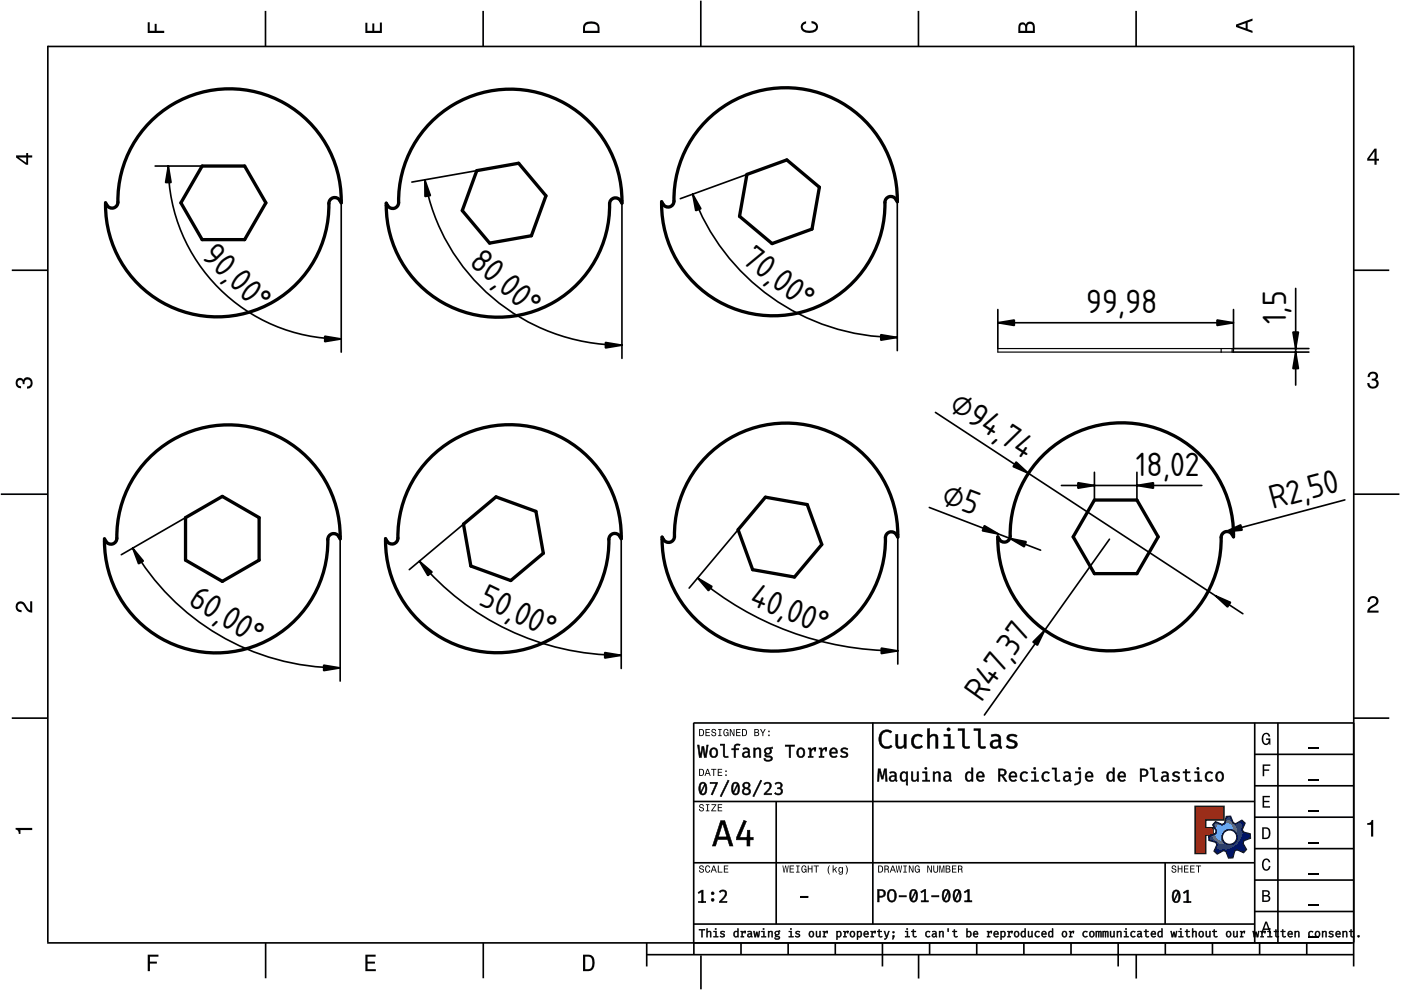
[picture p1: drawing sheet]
<svg xmlns="http://www.w3.org/2000/svg" width="297mm" height="210mm" viewBox="0 0 297 210" stroke-linecap="round" stroke-linejoin="round" font-family="sans-serif">
<defs><g id="words">
<g font-size="6.7">
<text x="42.5" y="54.4" transform="rotate(45 42.5 54.4)">90,0 °</text>
<text x="99.3" y="55.9" transform="rotate(41 99.3 55.9)">80,0 °</text>
<text x="157.1" y="55.5" transform="rotate(38 157.1 55.5)">70,0 °</text>
<text x="230.3" y="66.4">99,98</text>
<text x="272.7" y="68.8" transform="rotate(-90 272.7 68.8)">1,5</text>
<text x="201" y="86.8" transform="rotate(33 201 86.8)">⌀94,74</text>
<text x="240.8" y="100.9">18,02</text>
<text x="199.4" y="106.6" transform="rotate(21 199.4 106.6)">⌀5</text>
<text x="269.8" y="108" transform="rotate(-15 269.8 108)">R2,50</text>
<text x="39.7" y="128" transform="rotate(32 39.7 128)">60,00°</text>
<text x="101.3" y="128.1" transform="rotate(26 101.3 128.1)">50,00°</text>
<text x="158.7" y="128.2" transform="rotate(22 158.7 128.2)">40,00°</text>
<text x="208.1" y="149" transform="rotate(-55 208.1 149)">R47,37</text>
</g>
</g></defs>
<g fill="none" stroke="#000" stroke-width=".35">
<path d="M10.1 9.7v190.1M10.1 9.9h277M56.3 2.3v7.5M102.4 2.3v7.5M148.6 .1v9.8M194.7 2.3v7.5M240.9 2.3v7.5M287 9.7v195.2M2.5 57.3h7.5M287.1 57.3h7.4M.2 104.8h10M287 104.8h9.7"/>
<path d="M2.5 152.3h7.5M147 153.3h140.1M147.1 153.3v49.1M185.1 153.2v42.8M266 159.9h21M266 153.3v46.7M270.9 153.3v46.7M287.1 152.3h7.4M147 169.9h119M164.6 169.9v26M266 179.9h21M266 173.3h21"/>
<path d="M266 166.6h21M10 199.9h277.1M56.3 199.9v7.5M102.5 199.9v7.5M137.1 199.9v5M147 195.9h119M147 182.9h119M157.1 199.9v2.5M167.1 199.9v2.5M177.1 199.9v2.5M187.1 199.9v5M197.1 199.9v2.5"/>
<path d="M207.1 199.9v2.5M217.1 199.9v2.5M227.1 199.9v2.5M237.1 199.9v5M247 182.9v13M247.1 199.9v2.5M257.1 199.9v2.5M266 193.3h21M266 186.6h21M267.1 199.9v2.5M277.1 199.9v2.5M137.1 202.4h150"/>
<path d="M148.6 202.6v7.2M194.8 202.4v5.1M240.9 202.4v5.1"/>
</g>
<g fill="#000">
<path d="M31.3 4.7h.4v1.8h1.1v-1.4h.4v1.4h1.6v.5h-3.5z" fill-rule="evenodd"/>
<path d="M77.5 4.8h.4v1.7h1v-1.5h.5v1.5h1.1v-1.7h.5v2.2h-3.5z" fill-rule="evenodd"/>
<path d="M124.1 4.9a2.19 2.19 0 0 0-.5 2.1h3.5v-1.2a1.42 1.42 0 0 0-1.7-1.3zM124.3 5.2a2.14 2.14 0 0 1 2.3 .3l.1 1h-2.7l.1-1z" fill-rule="evenodd"/>
<path d="M170.1 4.9l.8-.4v.5a.7 .7 0 0 0-.7 .5 .7 .7 0 0 0 .3 .8 1.69 1.69 0 0 0 2.5-.6 .9 .9 0 0 0-.9-.8v-.5a1.24 1.24 0 0 1 1.3 1.1 1.24 1.24 0 0 1-1 1.4 2.22 2.22 0 0 1-2.5-.7l-.1-.5z" fill-rule="evenodd"/>
<path d="M216.1 5l-.2 .8v1.2h3.5v-1.3a.98 .98 0 0 0-.7-1.1 .98 .98 0 0 0-1.2 .6 .84 .84 0 0 0-1.4-.2zM216.4 5.3a.54 .54 0 0 1 .7-.1 .54 .54 0 0 1 .3 .6v.7h-1.1zM217.9 5.2a.62 .62 0 0 1 .7-.1 .62 .62 0 0 1 .4 .6v.8h-1.2z" fill-rule="evenodd"/>
<path d="M262.1 5.2v.5l3.5 1.3v-.5l-1.1-.3v-1.4l1.1-.4v-.5zM262.6 5.5l1.5-.6v1.1z" fill-rule="evenodd"/>
<path d="M3.4 32.9v.5l2.1 1.5h.5v-1.5h.8v-.5h-.8v-.5h-.4v.5zM4 33.4h1.6v1.1z" fill-rule="evenodd"/>
<path d="M291.4 31.5l-1.5 2.1v.5h1.5v.8h.5v-.8h.5v-.4h-.5v-2.2zM291.4 32.1v1.6h-1.1z" fill-rule="evenodd"/>
<path d="M3.6 80.4a.86 .86 0 0 1 1.4 .1 1.06 1.06 0 0 1 1.2-.5 1.06 1.06 0 0 1 .7 1.2 1.1 1.1 0 0 1-1.2 1.2v-.4a.71 .71 0 0 0 .8-1 .71 .71 0 0 0-1.3-.1v.6h-.4a.61 .61 0 0 0-.3-.8 .61 .61 0 0 0-.8 .2 .61 .61 0 0 0 .2 .8l.6 .2v.4a1.15 1.15 0 0 1-1.2-.6 1.15 1.15 0 0 1 .3-1.3z" fill-rule="evenodd"/>
<path d="M290.3 79.1a1.08 1.08 0 0 1 1.3-.2 1.08 1.08 0 0 1 .5 1.3l-.4 .2a1.06 1.06 0 0 1 .6 1.3 1.06 1.06 0 0 1-1.2 .7 1.1 1.1 0 0 1-1.2-1.2h.4a.71 .71 0 0 0 1 .8 .71 .71 0 0 0 .1-1.3h-.6v-.4a.61 .61 0 0 0 .8-.3 .61 .61 0 0 0-.2-.8 .61 .61 0 0 0-.8 .2l-.2 .5h-.4z" fill-rule="evenodd"/>
<path d="M3.6 127.8a1.22 1.22 0 0 1 2 .7l.4 .6 .4 .3v-1.9h.4v2.4a1.8 1.8 0 0 1-1.7-1.4 .71 .71 0 0 0-.9-.5 .71 .71 0 0 0-.5 .8 .71 .71 0 0 0 .9 .6v.4a1.18 1.18 0 0 1-1.2-.6 1.18 1.18 0 0 1 .2-1.4z" fill-rule="evenodd"/>
<path d="M290.3 126.7a1.18 1.18 0 0 1 1.9 .3 1.18 1.18 0 0 1-1 1.7l-.5 .3-.3 .5h1.9v.4h-2.4a1.8 1.8 0 0 1 1.4-1.7 .71 .71 0 0 0 .5-.9 .71 .71 0 0 0-.9-.5 .71 .71 0 0 0-.5 .8h-.4z" fill-rule="evenodd"/>
<path d="M148.2 154.6v1.5h.5a.77 .77 0 0 0 .6-.8 .77 .77 0 0 0-.6-.7zM148.4 154.8a.58 .58 0 0 1 .7 .5 .58 .58 0 0 1-.7 .6zM149.6 154.6v1.5h.9v-.2h-.7v-.5h.6v-.2h-.6v-.4h.7v-.2zM151 154.7a.53 .53 0 0 0 0 .6 .53 .53 0 0 0 .6 .2 .32 .32 0 0 1-.3 .5 .32 .32 0 0 1-.3-.4h-.2a.5 .5 0 0 0 .7 .5 .5 .5 0 0 0 .1-.8l-.4-.1a.28 .28 0 0 1-.1-.4 .28 .28 0 0 1 .4-.1 .28 .28 0 0 1 .1 .3h.2a.51 .51 0 0 0-.3-.4 .51 .51 0 0 0-.5 .1zM152.3 154.6v.2h.2v1.1h-.2v.2h.7v-.2h-.3v-1.1h.3v-.2zM153.5 154.7a.81 .81 0 0 0 .5 1.4l.3-.2 .2 .2v-.8h-.6v.1h.4l-.2 .5a.6 .6 0 0 1-.5-.6 .6 .6 0 0 1 .4-.6l.2 .3h.2l-.1-.3a.53 .53 0 0 0-.8 0zM154.7 154.6v1.5h.2v-1.3l.6 1.3h.2v-1.5h-.2v1.2l-.5-1.2zM156.1 154.6v1.5h.9v-.2h-.7v-.5h.6v-.2h-.6v-.4h.7v-.2zM157.3 154.6v1.5h.5a.77 .77 0 0 0 .6-.8 .77 .77 0 0 0-.6-.7zM157.5 154.8a.58 .58 0 0 1 .7 .5 .58 .58 0 0 1-.7 .6zM159.9 154.6v1.5h.6a.42 .42 0 0 0 .5-.3 .42 .42 0 0 0-.3-.5l.2-.2-.1-.4zM160.1 154.8h.3a.23 .23 0 0 1 .3 .2 .23 .23 0 0 1-.3 .2h-.3zM160.1 155.4h.4a.26 .26 0 0 1 .3 .2 .26 .26 0 0 1-.3 .3h-.4zM161.1 154.6l.5 .9v.6h.2v-.6l.5-.9h-.2l-.4 .7-.3-.7zM162.9 155.8v.3h.3v-.3zM162.9 154.9v.3h.3v-.3z" fill-rule="evenodd"/>
<path d="M267.8 155.7a.85 .85 0 0 1 .9-.3 .85 .85 0 0 1 .6 .8h-.3l-.1-.3a.49 .49 0 0 0-.4-.3 .49 .49 0 0 0-.5 .3 1.2 1.2 0 0 0 .4 1.8 .66 .66 0 0 0 .6-.8h-.6v-.3h.9v1.3h-.1l-.1-.3-.3 .3a.85 .85 0 0 1-1.2-.7v-1.1z" fill-rule="evenodd"/>
<path d="M3.3 175.5h3.5v.5h-2.5v.8h-.3a.77 .77 0 0 0-.7-.9z" fill-rule="evenodd"/>
<path d="M148.4 170.6a.53 .53 0 0 0 0 .6 .53 .53 0 0 0 .6 .2 .32 .32 0 0 1-.3 .5 .32 .32 0 0 1-.3-.4h-.2a.5 .5 0 0 0 .7 .6 .5 .5 0 0 0 .1-.9l-.4-.1a.28 .28 0 0 1-.1-.4 .28 .28 0 0 1 .4-.1 .28 .28 0 0 1 .1 .4h.2a.51 .51 0 0 0-.3-.5 .51 .51 0 0 0-.5 .1zM149.7 170.5v.2h.2v1.1h-.2v.2h.7v-.2h-.3v-1.1h.3v-.2zM150.8 170.5v.2h.8l-.8 1.3h1.1v-.2h-.9l.9-1.3zM152.2 170.5v1.5h.9v-.2h-.7v-.5h.6v-.2h-.6v-.4h.7v-.2z" fill-rule="evenodd"/>
<path d="M148.2 163v1.5h.5a.77 .77 0 0 0 .6-.7 .77 .77 0 0 0-.6-.8zM148.4 163.2a.57 .57 0 0 1 .7 .6 .57 .57 0 0 1-.7 .5zM149.9 163l-.5 1.5h.2l.1-.4h.6l.2 .4h.2l-.6-1.5zM150 163.2l.3 .7h-.5zM150.8 163v.2h.4v1.3h.2v-1.3h.5v-.2zM152.2 163v1.5h.9v-.2h-.7v-.5h.6v-.2h-.6v-.4h.7v-.2zM153.8 164.2v.3h.3v-.3zM153.8 163.4v.3h.3v-.3z" fill-rule="evenodd"/>
<path d="M253.4 171h6.1v2.8h-3.9v1.7h1.6v1.5h-1.6v4h-2.2z" fill-rule="evenodd"/>
<path d="M257.7 174.3l-.5 .6 .7 1.3-.2 .6-1.4 .5v.9l1.5 .4 .3 .5-.7 1.4 .7 .5 1.3-.7 .6 .2 .5 1.4 .9-.1 .3-1.4 .6-.3 1.4 .6 .5-.6-.7-1.3 .2-.6 1.4-.5-.1-.9-1.4-.4-.3-.5 .6-1.4-.6-.6-1.3 .8-.6-.2-.5-1.4h-.9l-.4 1.5-.5 .2zM259.1 177.5a1.6 1.6 0 0 1 3.2 0 1.6 1.6 0 0 1-3.2 0z" fill-rule="evenodd"/>
<path d="M267.7 168.7h1.5v.3h-1.2v.8h1.1v.3h-1.1v.8h1.3v.3h-1.6z" fill-rule="evenodd"/>
<path d="M267.7 162.1h1.6v.3h-1.3v.7h1.1v.3h-1.1v1.2h-.3z" fill-rule="evenodd"/>
<path d="M267.6 175.4v2.5h.8a1.37 1.37 0 0 0 .7-2.2 1.56 1.56 0 0 0-1.5-.3zM267.9 175.7a.98 .98 0 0 1 1.2 .7 .98 .98 0 0 1-.7 1.2h-.5z" fill-rule="evenodd"/>
<path d="M289.9 174.5a.77 .77 0 0 0 .9-.6h.4v3.5h-.5v-2.5h-.8z" fill-rule="evenodd"/>
<path d="M148.4 183.6a.53 .53 0 0 0 0 .6 .53 .53 0 0 0 .6 .2 .32 .32 0 0 1-.3 .5 .32 .32 0 0 1-.3-.4h-.2a.5 .5 0 0 0 .7 .6 .5 .5 0 0 0 .1-.9l-.4-.1a.28 .28 0 0 1-.1-.4 .28 .28 0 0 1 .4-.1 .28 .28 0 0 1 .1 .4h.2a.51 .51 0 0 0-.3-.5 .51 .51 0 0 0-.5 .1zM149.6 183.7l-.1 .2a.67 .67 0 0 0 .1 .9 .67 .67 0 0 0 .8 .1l.2-.4h-.2l-.2 .3a.6 .6 0 0 1-.5-.5 .6 .6 0 0 1 .4-.6l.3 .3h.2l-.2-.4a.5 .5 0 0 0-.8 .1zM151.2 183.5l-.5 1.5h.2l.1-.4h.6l.2 .4h.2l-.6-1.5zM151.3 183.7l.3 .7h-.5zM152.2 183.5v1.5h1v-.2h-.8v-1.3zM153.5 183.5v1.5h.9v-.2h-.7v-.5h.6v-.2h-.6v-.4h.7v-.2z" fill-rule="evenodd"/>
<path d="M165.9 183.5l.3 1.5h.1l.3-1.3 .2 1.3h.2l.2-1.5h-.1l-.2 1.3-.2-1.3h-.2l-.2 1.3-.2-1.3zM167.4 183.5v1.5h1v-.2h-.8v-.5h.7v-.2h-.7v-.4h.7v-.2zM168.8 183.5v.2h.3v1.1h-.3v.2h.7v-.2h-.2v-1.1h.2v-.2zM170.1 183.7a.82 .82 0 0 0 .5 1.3l.3-.2 .1 .2v-.8h-.5v.2h.3l-.2 .4a.6 .6 0 0 1-.5-.5 .6 .6 0 0 1 .5-.6l.2 .3h.2l-.2-.4a.53 .53 0 0 0-.7 .1zM171.3 183.5v1.5h.2v-.7h.6v.7h.2v-1.5h-.2v.6h-.6v-.6zM172.5 183.5v.2h.5v1.3h.2v-1.3h.4v-.2zM175.8 183.5a1.35 1.35 0 0 0 .2 1.9 1.84 1.84 0 0 1 0-1.9zM176.5 183.5v1.5h.2v-.4l.2-.2 .4 .6h.2l-.4-.7 .4-.5h-.2l-.6 .6v-.9zM177.9 184a.59 .59 0 0 0-.2 .7 .59 .59 0 0 0 .7 .3l.1-.2a.31 .31 0 0 1-.1 .5 .31 .31 0 0 1-.4-.2h-.2a.47 .47 0 0 0 .5 .4 .47 .47 0 0 0 .4-.5v-1.2h-.2v.2l-.3-.2zM178 184.1l.1-.1a.42 .42 0 0 1 .4 .4 .42 .42 0 0 1-.4 .5l-.1-.3zM179.3 183.5a1.85 1.85 0 0 1 0 1.9 1.22 1.22 0 0 0 0-1.9z" fill-rule="evenodd"/>
<path d="M186.2 183.5v1.5h.5a.77 .77 0 0 0 .6-.7 .77 .77 0 0 0-.6-.8zM186.4 183.7a.58 .58 0 0 1 .6 .6 .58 .58 0 0 1-.6 .5zM187.5 183.5v1.5h.2v-.6a.45 .45 0 0 1 .5 .1 .45 .45 0 0 1 .1 .5h.2l-.2-.7a.42 .42 0 0 0 .1-.5 .42 .42 0 0 0-.4-.3zM187.7 183.7h.2a.26 .26 0 0 1 .4 .3 .26 .26 0 0 1-.4 .2h-.2zM189.2 183.5l-.6 1.5h.2l.2-.4h.6l.1 .4h.2l-.5-1.5zM189.3 183.7l.2 .7h-.4zM189.9 183.5l.3 1.5h.2l.2-1.3 .2 1.3h.2l.3-1.5h-.2l-.2 1.3-.2-1.3h-.2l-.2 1.3-.2-1.3zM191.5 183.5v.2h.3v1.1h-.3v.2h.8v-.2h-.3v-1.1h.3v-.2zM192.7 183.5v1.5h.2v-1.2l.5 1.2h.3v-1.5h-.2v1.2l-.6-1.2zM194.1 183.7a.81 .81 0 0 0 .5 1.3l.3-.2 .1 .2v-.8h-.5v.2h.3l-.2 .4a.6 .6 0 0 1-.5-.5 .6 .6 0 0 1 .5-.6l.2 .3h.2l-.2-.4a.53 .53 0 0 0-.7 .1zM196.6 183.5v1.5h.2v-1.2l.6 1.2h.2v-1.5h-.2v1.2l-.6-1.2zM197.9 183.5v.9a.52 .52 0 0 0 .5 .6 .52 .52 0 0 0 .5-.6v-.9h-.2v.9a.33 .33 0 0 1-.3 .5 .33 .33 0 0 1-.3-.5v-.9zM199.2 183.5v1.5h.1v-1.4l.3 1.4h.2l.3-1.4v1.4h.1v-1.5h-.2l-.3 1.3-.3-1.3zM200.5 183.5v1.5h.6a.42 .42 0 0 0 .4-.3 .42 .42 0 0 0-.2-.5l.2-.2-.1-.4zM200.7 183.7h.3a.23 .23 0 0 1 .3 .2 .23 .23 0 0 1-.3 .2h-.3zM200.7 184.3h.3a.26 .26 0 0 1 .3 .3 .26 .26 0 0 1-.3 .2h-.3zM201.8 183.5v1.5h1v-.2h-.8v-.5h.7v-.2h-.7v-.4h.8v-.2zM203.1 183.5v1.5h.2v-.6a.45 .45 0 0 1 .5 .1 .45 .45 0 0 1 .1 .5h.2l-.2-.7a.42 .42 0 0 0 .1-.5 .42 .42 0 0 0-.4-.3zM203.3 183.7h.3a.26 .26 0 0 1 .3 .3 .26 .26 0 0 1-.4 .2h-.2z" fill-rule="evenodd"/>
<path d="M248.5 183.6a.53 .53 0 0 0 0 .6 .53 .53 0 0 0 .6 .2 .32 .32 0 0 1-.2 .5 .32 .32 0 0 1-.3-.4h-.2a.5 .5 0 0 0 .6 .6 .5 .5 0 0 0 .2-.9l-.4-.1a.28 .28 0 0 1-.1-.4 .28 .28 0 0 1 .3-.1 .28 .28 0 0 1 .2 .4h.2a.51 .51 0 0 0-.3-.5 .51 .51 0 0 0-.6 .1zM249.7 183.5v1.5h.2v-.7h.6v.7h.2v-1.5h-.2v.6h-.6v-.6zM251 183.5v1.5h1v-.2h-.8v-.5h.7v-.2h-.7v-.4h.8v-.2zM252.3 183.5v1.5h1v-.2h-.8v-.5h.7v-.2h-.7v-.4h.8v-.2zM253.5 183.5v.2h.5v1.3h.2v-1.3h.5v-.2z" fill-rule="evenodd"/>
<path d="M268.3 195.4l-1 2.5h.4l.2-.7h1l.3 .7h.3l-.9-2.5zM268.4 195.8l.4 1.1h-.7z" fill-rule="evenodd"/>
<path d="M267.6 188.7v2.5h1a.7 .7 0 0 0 .7-.5 .7 .7 0 0 0-.4-.8 .61 .61 0 0 0 .3-.8 .61 .61 0 0 0-.7-.4zM267.9 189h.6a.38 .38 0 0 1 .4 .4 .38 .38 0 0 1-.5 .4h-.5zM267.9 190.1h.6a.44 .44 0 0 1 .5 .4 .44 .44 0 0 1-.5 .4h-.6z" fill-rule="evenodd"/>
<path d="M267.8 182.3a.85 .85 0 0 1 .9-.3 .85 .85 0 0 1 .6 .8h-.3l-.1-.2a.47 .47 0 0 0-.4-.3 .47 .47 0 0 0-.4 .3 1.21 1.21 0 0 0 .4 1.7 .64 .64 0 0 0 .5-.7h.4a.89 .89 0 0 1-.8 1 .89 .89 0 0 1-1-.7v-1.1z" fill-rule="evenodd"/>
<path d="M31.3 202.4h2.3v.4h-1.8v1.1h1.5v.4h-1.5v1.6h-.5z" fill-rule="evenodd"/>
<path d="M77.5 202.4h2.1v.4h-1.7v1.1h1.6v.4h-1.6v1.2h1.8v.4h-2.2z" fill-rule="evenodd"/>
<path d="M123.6 202.4v3.5h1.2a1.42 1.42 0 0 0 1.3-1.7 1.38 1.38 0 0 0-1.3-1.8zM124.1 202.8l1 .1a1.89 1.89 0 0 1 0 2.5l-1 .1z" fill-rule="evenodd"/>
</g>
<path d="M277.3 158.6h2.2M277.3 178.6h2.2M277.3 172h2.2M277.3 165.3h2.2M277.3 198.6h2.2M277.3 192h2.2M277.3 185.3h2.2" fill="none" stroke="#000" stroke-width=".25"/>
<g fill="#000">
<path d="M169.8 190h1.5v.3h-1.5z"/>
<path d="M147.9 158h.3l.3 2.2 .3-1.9h.4l.3 1.9 .4-2.2h.3l-.4 2.6h-.5l-.3-2-.3 2h-.4zM150.7 158.8a1.02 1.02 0 0 1 1.5 .4 1.02 1.02 0 0 1-.7 1.4 1.07 1.07 0 0 1-1-.6 1.07 1.07 0 0 1 .2-1.2zM151 158.9a.92 .92 0 0 0 .3 1.5 .86 .86 0 0 0 .6-.8 .86 .86 0 0 0-.6-.8zM152.7 157.8h1v2.3a.45 .45 0 0 0 .6 .2l.1 .2a.69 .69 0 0 1-1.1-.4v-2.1h-.6zM155.8 157.9l.9-.2 .2 .1-.1 .3a.59 .59 0 0 0-.8 .2v.4h.6v.3h-.6v1.6h-.4v-1.6h-.4v-.3h.4l.1-.5zM157.5 158.7a.9 .9 0 0 1 1.4 .5l.1 1.4-.4-.2a.7 .7 0 0 1-.9 .2 .7 .7 0 0 1-.3-.9 .7 .7 0 0 1 .9-.3h.3a.6 .6 0 0 0-.3-.6 .6 .6 0 0 0-.7 .1zM157.8 159.7a.45 .45 0 0 0 .2 .7 .45 .45 0 0 0 .6-.3v-.5zM159.8 158.6h.3v.3a.65 .65 0 0 1 .7-.4 .65 .65 0 0 1 .5 .6v1.5h-.3v-1.2a.46 .46 0 0 0-.3-.6 .46 .46 0 0 0-.6 .3v1.5h-.3zM162.2 158.7l1.5-.3 .1 .3h-.5a.71 .71 0 0 1 .1 1 .71 .71 0 0 1-.9 .2v.3a1.1 1.1 0 0 1 1.3 .6 1.06 1.06 0 0 1-1.8 .2v-.2h.3a.7 .7 0 0 0 1.2 0l-.2-.2-.9-.1-.2-.2 .2-.5-.4-.6zM162.3 159.2a.5 .5 0 0 0 1 0 .5 .5 0 0 0-1 0zM166.5 158h2l-.1 .2h-.8v2.4h-.3v-2.4h-.8zM169.2 158.8a1.02 1.02 0 0 1 1.5 .4 1.02 1.02 0 0 1-.7 1.4 1.07 1.07 0 0 1-1.1-.6 1.07 1.07 0 0 1 .3-1.2zM169.5 158.9a.92 .92 0 0 0 .3 1.5 .86 .86 0 0 0 .5-.8 .86 .86 0 0 0-.5-.8zM171.3 158.6h.6l.1 .5a.78 .78 0 0 1 1-.5l-.2 .2a.68 .68 0 0 0-.8 .7v.9h.4v.2h-1.1v-.2h.4v-1.6h-.4zM172.7 158.6h.3l-.1 .7h-.2zM173.7 158.6h.5l.1 .5a.78 .78 0 0 1 1-.5l-.2 .2a.68 .68 0 0 0-.8 .7v.9h.4v.2h-1v-.2h.3v-1.6h-.3zM175 158.6h.3l-.1 .7h-.2zM176.2 158.8a.87 .87 0 0 1 1-.1 .87 .87 0 0 1 .4 1h-1.4a.66 .66 0 0 0 .4 .6 .66 .66 0 0 0 .7-.1l.2 .2a1.05 1.05 0 0 1-1.5-.2 1.05 1.05 0 0 1 .2-1.4zM176.4 159l-.2 .5h1.1l-.2-.5a.51 .51 0 0 0-.7 0zM178.4 158.8a1.15 1.15 0 0 1 1.4 0l-.2 .2a.62 .62 0 0 0-1 .1l.2 .2a.76 .76 0 0 1 .8 .3 .76 .76 0 0 1 .1 .8 1.23 1.23 0 0 1-1.6 0l.2-.2a.54 .54 0 0 0 .7 .2 .54 .54 0 0 0 .4-.6h-.1a.91 .91 0 0 1-1-.9z"/>
<path d="M147.8 157.9h.5l.2 2.3 .3-2h.5l.3 2h-.1l.3-2.3h.4l-.4 2.8h-.5l-.3-2.1-.2 2.1h-.6zM147.9 158l.4 2.6h.4l.3-2h.1l.2 2h.5l.4-2.6h-.3l-.3 2.2h-.1l-.3-1.9h-.4l-.2 1.9h-.2l-.2-2.2zM150.7 158.7a1.08 1.08 0 0 1 1.6 .5 1.08 1.08 0 0 1-.8 1.5 1.13 1.13 0 0 1-1.1-.7 1.13 1.13 0 0 1 .3-1.3zM150.8 158.8a.98 .98 0 0 0-.2 1.3 .98 .98 0 0 0 1.2 .4 .97 .97 0 0 0 .3-1.4 .97 .97 0 0 0-1.3-.3zM151 159a.88 .88 0 0 0 .3 1.3 .81 .81 0 0 0 .5-.7 .81 .81 0 0 0-.5-.7zM151 158.8a.62 .62 0 0 1 .7 .1 .62 .62 0 0 1 .2 .7 .62 .62 0 0 1-.6 .8 .62 .62 0 0 1-.6-.8zM152.7 157.7h1v2.5l.7 .1a.38 .38 0 0 1-.2 .4 .38 .38 0 0 1-.4 0l-.5-.4v-2.3l-.6 .1zM152.7 157.8v.2h.7v2.1a.75 .75 0 0 0 1 .4v-.1a.51 .51 0 0 1-.8-.3l.1-2.3zM155.8 157.8l.4-.1h.6l.2 .1-.2 .3a.54 .54 0 0 0-.8 .2v.4h.7v.3h-.7v1.7h-.4v-1.7h-.5v-.3h.5v-.6zM155.9 157.9l-.2 .3v.6l-.5-.1v.3l.5-.1-.1 1.7h.4l-.1-1.7 .7 .1v-.2h-.7v-.5a.57 .57 0 0 1 .9-.2l.1-.3zM157.4 158.6a1.03 1.03 0 0 1 1.6 .6v1.1l.2 .1-.1 .3-.3-.1-.2-.2a.74 .74 0 0 1-.9 .2 .74 .74 0 0 1-.3-.9 .74 .74 0 0 1 .9-.4l.3 .1a.6 .6 0 0 0-1-.4zM157.5 158.7l.1 .2a.58 .58 0 0 1 .7-.1 .58 .58 0 0 1 .3 .6 .77 .77 0 0 0-.9 .1 .77 .77 0 0 0-.2 .8 .73 .73 0 0 0 1.2-.1l.3 .4-.1-1.4a.85 .85 0 0 0-1.4-.5zM157.9 159.8a.39 .39 0 0 0 .1 .6 .39 .39 0 0 0 .6-.3v-.5zM157.8 159.7l.9-.2v.6a.49 .49 0 0 1-.7 .3 .49 .49 0 0 1-.2-.7zM159.7 158.5h.4v.4a.68 .68 0 0 1 .7-.4 .68 .68 0 0 1 .6 .6v1.6h-.4v-1.3a.41 .41 0 0 0-.3-.6 .41 .41 0 0 0-.5 .4v1.5h-.5zM159.8 158.6v2h.3v-1.5a.52 .52 0 0 1 .6-.4 .52 .52 0 0 1 .4 .7l-.1 1.2h.3v-1.5a.63 .63 0 0 0-.6-.5 .63 .63 0 0 0-.7 .4l.1-.4zM162.2 158.7l1.6-.4 .1 .4h-.6a.66 .66 0 0 1 .3 .8 .66 .66 0 0 1-.8 .5l-.3-.1v.3a.91 .91 0 0 1 1.3 .8 1.18 1.18 0 0 1-1.9 0v-.2h.4a.61 .61 0 0 0 .5 .3 .61 .61 0 0 0 .6-.4l-.2-.1a.71 .71 0 0 1-1.1-.6l.3-.2a.63 .63 0 0 1-.2-1.1zM162.3 158.8a.6 .6 0 0 0 .2 1 .34 .34 0 0 0-.3 .3 .34 .34 0 0 0 .2 .4h.6a.38 .38 0 0 1 .5 .3 .38 .38 0 0 1-.5 .4 .46 .46 0 0 1-.5 .1 .46 .46 0 0 1-.2-.5h-.3a.97 .97 0 0 0 .9 .6 .97 .97 0 0 0 .8-.6 .86 .86 0 0 0-1.1-.5 .26 .26 0 0 1-.2-.4 .26 .26 0 0 1 .4 0 .65 .65 0 0 0 .7-.5 .65 .65 0 0 0-.2-.7h.5l-.1-.3zM162.4 159.2a.42 .42 0 0 0 .8 0 .42 .42 0 0 0-.8 0zM162.3 159.2a.55 .55 0 0 1 1.1 0 .55 .55 0 0 1-1.1 0zM166.4 157.9h2.1v.4l-.9-.1 .1 2.5h-.4v-2.5l-.9 .1zM166.5 158v.2h.9l-.1 2.4h.3v-2.4h.8l.1-.2zM169.2 158.7a1.08 1.08 0 0 1 1.5 .5 1.08 1.08 0 0 1-.7 1.5 1.13 1.13 0 0 1-1.1-.7 1.13 1.13 0 0 1 .3-1.3zM169.2 158.8a.98 .98 0 0 0-.2 1.3 .98 .98 0 0 0 1.2 .4 .97 .97 0 0 0 .4-1.4 .97 .97 0 0 0-1.4-.3zM169.4 159a.88 .88 0 0 0 .4 1.3 .81 .81 0 0 0 .5-.7 .81 .81 0 0 0-.5-.7zM169.5 158.8a.62 .62 0 0 1 .7 .1 .62 .62 0 0 1 .2 .7 .62 .62 0 0 1-.6 .8 .62 .62 0 0 1-.6-.8zM171.3 158.5h.7v.6a.7 .7 0 0 1 1-.5l-.1 .3a.63 .63 0 0 0-.9 .6v.9l.5-.1v.4h-1.2v-.4h.4v-1.5l-.4 .1zM171.3 158.6v.2h.4v1.6h-.4v.2h1.1v-.2h-.5v-.9a.68 .68 0 0 1 1-.6l.1-.3h-.2a.76 .76 0 0 0-.9 .7v-.7zM172.7 158.5h.3v.8h-.4zM172.7 158.6v.7h.2l.1-.7zM173.6 158.5h.7v.6a.7 .7 0 0 1 1-.5l-.1 .3a.63 .63 0 0 0-.9 .6v.9l.5-.1v.4h-1.2v-.4h.4v-1.5l-.4 .1zM173.7 158.6v.2h.3v1.6h-.3v.2h1v-.2h-.5v-.9a.68 .68 0 0 1 1-.6l.1-.3h-.2a.76 .76 0 0 0-.9 .7v-.7zM175 158.5h.3v.8h-.4zM175 158.6v.7h.2l.1-.7zM176.1 158.7a.9 .9 0 0 1 1.2 0 .9 .9 0 0 1 .3 1.1l-1.3-.1a.62 .62 0 0 0 .3 .6 .62 .62 0 0 0 .7-.2l.2 .3a1.05 1.05 0 0 1-1.4 0 1.05 1.05 0 0 1-.2-1.4zM176.2 158.8a1.03 1.03 0 0 0-.1 1.4 1.03 1.03 0 0 0 1.4 .2l-.2-.2a.64 .64 0 0 1-.8 .2 .64 .64 0 0 1-.3-.8h1.3a.8 .8 0 0 0-.3-.9 .8 .8 0 0 0-1 .1zM176.4 159l-.2 .5h1.1l-.4-.6zM176.3 158.9a.56 .56 0 0 1 .7-.1 .56 .56 0 0 1 .3 .7h-1.2zM178.3 158.8a1.1 1.1 0 0 1 1.5 0l-.2 .3a.6 .6 0 0 0-.9 0l.4 .3a.67 .67 0 0 1 .8 .8 .67 .67 0 0 1-1 .5l-.8-.3 .2-.3a.62 .62 0 0 0 1.1-.1l-.5-.3a.66 .66 0 0 1-.6-.9zM178.4 158.8a.53 .53 0 0 0 0 .6 .53 .53 0 0 0 .6 .2v.1a.41 .41 0 0 1 .5 .4 .41 .41 0 0 1-.6 .3l-.6-.2-.1 .1a.98 .98 0 0 0 1.5-.3l-.1-.3-.5-.2a.38 .38 0 0 1-.5-.3 .38 .38 0 0 1 .4-.5l.6 .3 .1-.2a1.1 1.1 0 0 0-1.3 0z"/>
<path d="M186.9 155.1a1.71 1.71 0 0 1 2.2 0l-.3 .3a1.24 1.24 0 0 0-1.5-.1 1.24 1.24 0 0 0-.5 1.4 1.26 1.26 0 0 0 .6 1.4 1.26 1.26 0 0 0 1.5-.1l.3 .3a1.76 1.76 0 0 1-2.2 .1 1.76 1.76 0 0 1-.7-2l.3-.8zM189.9 155.7h.5v2.1a.66 .66 0 0 0 .6 .6 .66 .66 0 0 0 .7-.5v-2.2h.4v3h-.4v-.4a.97 .97 0 0 1-1 .4 .97 .97 0 0 1-.8-.8zM193.7 156a1.52 1.52 0 0 1 1.9 0l-.2 .3a1.01 1.01 0 0 0-1.3-.1 1.01 1.01 0 0 0-.4 1.2 .95 .95 0 0 0 .6 .9 .95 .95 0 0 0 1.1-.2l.2 .3a1.49 1.49 0 0 1-2 0 1.49 1.49 0 0 1-.2-2zM196.6 154.5h.5v1.6a.95 .95 0 0 1 1-.4 .95 .95 0 0 1 .8 .8v2.2h-.5v-2.2a.68 .68 0 0 0-.6-.5 .68 .68 0 0 0-.7 .5v2.2h-.5zM200.1 155.7h1.4v2.6h.8v.4h-2.2v-.4h.9v-2.2h-.9zM200.8 154.7a.35 .35 0 0 1 .7 0 .35 .35 0 0 1-.7 0zM203.1 154.5h1.4v3.4a.66 .66 0 0 0 1 .3l.1 .4a1 1 0 0 1-1.6-.7v-3h-.9zM206.5 154.5h1.4v3.4a.66 .66 0 0 0 1 .3l.1 .4a1 1 0 0 1-1.6-.7v-3h-.9zM210.1 155.8h.2a1.47 1.47 0 0 1 1.9 .5v1.9l.2 .2-.1 .3-.3-.1-.2-.3a.96 .96 0 0 1-1.6 .1 .96 .96 0 0 1 .5-1.5h1a.78 .78 0 0 0-.3-.8 .78 .78 0 0 0-.9 0l-.2 .1zM210.6 157.4a.64 .64 0 0 0 .1 .9 .64 .64 0 0 0 .9-.2l.1-.9zM213.7 155.9a1.76 1.76 0 0 1 2 .1l-.3 .3a1.01 1.01 0 0 0-1.4 .1 2.09 2.09 0 0 0 1.4 .8 .91 .91 0 0 1 .1 1.1 .91 .91 0 0 1-1.1 .4l-.6-.1-.5-.3 .3-.3a1.06 1.06 0 0 0 1.6-.1 1.31 1.31 0 0 0-1.3-.8 .71 .71 0 0 1-.2-1.2z"/>
<path d="M186.9 155.1a1.6 1.6 0 0 1 2.2 0l-.3 .4a1.19 1.19 0 0 0-1.4-.1 1.19 1.19 0 0 0-.5 1.3 1.21 1.21 0 0 0 .5 1.4 1.21 1.21 0 0 0 1.5-.2l.3 .4a1.73 1.73 0 0 1-2 .3 1.73 1.73 0 0 1-.9-1.9l.1-.9zM187 155.2a2.14 2.14 0 0 0 .7 3.4h.8l.6-.3-.2-.3a1.27 1.27 0 0 1-1.6 .2 1.27 1.27 0 0 1-.5-1.5 1.25 1.25 0 0 1 .5-1.4 1.25 1.25 0 0 1 1.5 .1l.3-.2a1.66 1.66 0 0 0-2.1 0zM189.8 155.7h.6v2.1a.62 .62 0 0 0 .6 .5 .62 .62 0 0 0 .6-.5v-2.1h.6v3h-.5v-.4a.99 .99 0 0 1-1.1 .4 .99 .99 0 0 1-.8-.8zM189.9 155.7l.1 2.2a.93 .93 0 0 0 .7 .8 .93 .93 0 0 0 1-.6v.6h.4v-3h-.4v2.2a.73 .73 0 0 1-.7 .5 .73 .73 0 0 1-.7-.6l.1-2.1zM193.6 156a1.44 1.44 0 0 1 2 0l-.2 .4a.96 .96 0 0 0-1.3-.2 .96 .96 0 0 0-.3 1.2 .9 .9 0 0 0 .6 .8 .9 .9 0 0 0 1-.2l.2 .3a1.49 1.49 0 0 1-1.9 .2 1.49 1.49 0 0 1-.5-1.9zM193.7 156a1.48 1.48 0 0 0-.3 1.9 1.48 1.48 0 0 0 1.7 .7l.5-.2-.2-.3a1.05 1.05 0 0 1-1.4 .1 1.05 1.05 0 0 1-.3-1.4 .96 .96 0 0 1 .7-.8 .96 .96 0 0 1 1 .3l.2-.3a1.46 1.46 0 0 0-1.9 0zM196.6 154.5l.6-.1-.1 1.7a.97 .97 0 0 1 1.1-.5 .97 .97 0 0 1 .7 .9v2.2h-.6v-2.2a.63 .63 0 0 0-.6-.4 .63 .63 0 0 0-.6 .4l.1 2.2h-.6zM196.6 154.5v4.2h.5l-.1-2.2a.74 .74 0 0 1 .8-.5 .74 .74 0 0 1 .7 .5l-.1 2.2h.5l-.1-2.2a.92 .92 0 0 0-.8-.8 .92 .92 0 0 0-1 .6l.1-1.8zM200.1 155.7h1.4v2.6l.9-.1v.5h-2.4v-.5l1 .1v-2.2h-.9zM200.1 155.7v.4l1-.1v2.3h-1v.4h2.2v-.4h-.9l.1-2.6zM200.7 154.7a.4 .4 0 0 1 .8 0 .4 .4 0 0 1-.8 0zM200.8 154.7a.3 .3 0 0 0 .6 0 .3 .3 0 0 0-.6 0zM203.1 154.5h1.5v3.4a.63 .63 0 0 0 .9 .3l.2 .4a1.04 1.04 0 0 1-1.7-.7v-3h-.9zM203.1 154.5v.4l1-.1v3.1a.94 .94 0 0 0 1.5 .6l-.1-.3a.65 .65 0 0 1-1.1-.3l.1-3.4zM206.4 154.5h1.5v3.4a.63 .63 0 0 0 1 .3l.1 .4a1.04 1.04 0 0 1-1.7-.7l.1-3h-1zM206.5 154.5v.4l1-.1v3.1a.94 .94 0 0 0 1.5 .6l-.1-.3a.65 .65 0 0 1-1.1-.3l.1-3.4zM210.1 155.8l.2-.1a1.52 1.52 0 0 1 1.9 .6l.1 1.8 .2 .3-.1 .4-.4-.2-.2-.3a1.01 1.01 0 0 1-1.8 0 1.01 1.01 0 0 1 1-1.5l.7 .1a.73 .73 0 0 0-.4-.8 .73 .73 0 0 0-.8 .1l-.3 .1zM210.1 155.8l.2 .4 .1-.1a.83 .83 0 0 1 1-.1 .83 .83 0 0 1 .3 .9 1.3 1.3 0 0 0-1.7 .9 1 1 0 0 0 .7 .9 1 1 0 0 0 1.1-.5l.5 .5 .1-.3-.2-.2-.1-1.6a1.2 1.2 0 0 0-1.8-.8zM210.6 157.4a.57 .57 0 0 0 .1 .9 .57 .57 0 0 0 .8-.2l.2-.2v-.7zM210.6 157.3l1.2-.2v.8a.71 .71 0 0 1-.9 .5 .71 .71 0 0 1-.4-1zM213.7 155.9a1.67 1.67 0 0 1 2 .1l-.3 .3a.97 .97 0 0 0-1.4 .1l.1 .3 .6 .2a.93 .93 0 0 1 1.1 1 .93 .93 0 0 1-1.1 .9 1.49 1.49 0 0 1-1.4-.5l.3-.4 .1 .2a.96 .96 0 0 0 1.4-.2l-.1-.3-.5-.2a.89 .89 0 0 1-1-.5 .89 .89 0 0 1 .2-1zM213.7 155.9a.79 .79 0 0 0-.1 1 .79 .79 0 0 0 .9 .3v.1a.58 .58 0 0 1 .7 .6 .58 .58 0 0 1-.8 .5l-.5-.1-.3-.3-.3 .3a1.53 1.53 0 0 0 2.3-.3 1.18 1.18 0 0 0-1.2-1.1 .48 .48 0 0 1-.5-.6 .48 .48 0 0 1 .7-.3l.8 .3 .3-.3-.4-.1a1.71 1.71 0 0 0-1.6 0z"/>
<path d="M148.5 166a.87 .87 0 0 1 1 0 .87 .87 0 0 1 .4 .9 1.18 1.18 0 0 1-1.1 1.6 1.83 1.83 0 0 1-.3-2.5zM148.7 166.2a1.85 1.85 0 0 0 .2 2.1 .76 .76 0 0 0 .6-1.1 .74 .74 0 0 0-.6-1.1zM149.4 166.2l.1 .3-.8 1.7-.2-.3zM150.5 165.9h1.6l-1 2.7-.3-.1 1-2.4h-1.3zM154.3 165.4l.3 .1-1.7 3.4-.2-.1zM155.5 166a.87 .87 0 0 1 .9 0 .87 .87 0 0 1 .4 .9 1.18 1.18 0 0 1-1.1 1.6 1.83 1.83 0 0 1-.2-2.5zM155.7 166.2a1.85 1.85 0 0 0 .1 2.1 .76 .76 0 0 0 .7-1.1 .74 .74 0 0 0-.7-1.1zM156.3 166.2l.1 .3-.8 1.7-.1-.3zM157.6 166.1a.73 .73 0 0 1 1.1-.2 .73 .73 0 0 1 .1 1.1l-.2 .1a.8 .8 0 0 1 .5 1.1 .8 .8 0 0 1-1.2 .3 .72 .72 0 0 1-.6-.7 .72 .72 0 0 1 .6-.7l-.4-.4zM157.7 167.8a.57 .57 0 0 0 1.1 0 .57 .57 0 0 0-1.1 0zM157.8 166.5a.49 .49 0 0 0 .9 0 .49 .49 0 0 0-.9 0zM161.3 165.4l.2 .1-1.6 3.4-.3-.1zM162 166.1a.88 .88 0 0 1 1.4 0 .88 .88 0 0 1-.2 1.3l-.8 .8h1.2v.3h-1.6v-.2l.8-.8a.87 .87 0 0 0 .1-1.4h-.3l-.4 .3-.3-.2zM164.3 166.1a.78 .78 0 0 1 1.1-.2 .78 .78 0 0 1 .2 1.1l-.3 .1a.8 .8 0 0 1 .5 1.1 .8 .8 0 0 1-1.2 .3l-.4-.3 .2-.2a.59 .59 0 0 0 1 .2 .59 .59 0 0 0-.2-.9h-.4l.1-.3a.51 .51 0 0 0 .6-.3 .51 .51 0 0 0-.2-.6 .51 .51 0 0 0-.7 .1l-.1 .1z"/>
<path d="M148.5 165.9a.92 .92 0 0 1 1 0 .92 .92 0 0 1 .4 1 1.23 1.23 0 0 1-1.2 1.7 1.88 1.88 0 0 1-.2-2.7zM148.6 166a1.86 1.86 0 0 0 .2 2.5 .97 .97 0 0 0 1-1.3 .93 .93 0 0 0-.2-1 .93 .93 0 0 0-1-.2zM148.8 166.2a1.84 1.84 0 0 0 .1 2 .71 .71 0 0 0 .6-1 .69 .69 0 0 0-.6-1zM148.7 166.2a.62 .62 0 0 1 .7 0 .62 .62 0 0 1 .2 .7 1.15 1.15 0 0 1-.6 1.5 1.18 1.18 0 0 1-.5-1.6zM149.4 166l.2 .5-.9 1.8-.2-.4zM149.4 166.2l-.9 1.7 .2 .3 .8-1.7zM150.5 165.8h1.7v.3l-1.1 2.5-.4-.1 1.1-2.4-1.3 .1zM150.5 165.9v.2h1.4l-1.1 2.3 .3 .2 1-2.7zM154.3 165.3l.4 .2-1.7 3.5-.4-.2zM154.3 165.4l-1.6 3.4 .2 .1 1.7-3.4zM155.4 165.9a.92 .92 0 0 1 1 0 .92 .92 0 0 1 .5 1 1.23 1.23 0 0 1-1.2 1.7 1.88 1.88 0 0 1-.3-2.7zM155.5 166a1.86 1.86 0 0 0 .2 2.5 .97 .97 0 0 0 1.1-1.3 .93 .93 0 0 0-.3-1 .93 .93 0 0 0-1-.2zM155.7 166.2a1.84 1.84 0 0 0 .1 2 .71 .71 0 0 0 .6-1 .69 .69 0 0 0-.6-1zM155.6 166.2a.62 .62 0 0 1 .8 0 .62 .62 0 0 1 .1 .7 1.15 1.15 0 0 1-.6 1.5 1.18 1.18 0 0 1-.5-1.6zM156.3 166l.2 .5-.9 1.8-.2-.4zM156.3 166.2l-.8 1.7 .1 .3 .8-1.7zM157.6 166a.78 .78 0 0 1 1.2-.1 .78 .78 0 0 1-.2 1.2 .83 .83 0 0 1 .5 1.1 .83 .83 0 0 1-1.2 .4 .74 .74 0 0 1-.6-.8 .74 .74 0 0 1 .6-.7 .64 .64 0 0 1-.3-1.1zM157.7 166.1a.61 .61 0 0 0 .3 1 .76 .76 0 0 0-.5 1.1 .76 .76 0 0 0 1.2 .2 .69 .69 0 0 0 .4-.7 .69 .69 0 0 0-.6-.6 .68 .68 0 0 0 .3-1.1 .68 .68 0 0 0-1.1 .1zM157.9 167.4a.48 .48 0 0 0-.1 .7 .48 .48 0 0 0 .7 .1 .48 .48 0 0 0 .1-.7l-.5-.3zM157.6 167.8a.65 .65 0 0 1 1.3 0 .65 .65 0 0 1-1.3 0zM157.8 166.5a.45 .45 0 0 0 .9 0 .45 .45 0 0 0-.9 0zM157.7 166.5a.55 .55 0 0 1 1.1 0 .55 .55 0 0 1-1.1 0zM161.2 165.3l.4 .2-1.7 3.5-.4-.2zM161.3 165.4l-1.7 3.4 .3 .1 1.6-3.4zM162 166a.94 .94 0 0 1 1.4 .1 .94 .94 0 0 1-.2 1.4l-.8 .7h1.3l-.1 .4h-1.7v-.4l.9-.9a.58 .58 0 0 0 .3-.8 .58 .58 0 0 0-.8-.2l-.1 .2-.3-.3zM162 166.2l.2 .2a.61 .61 0 0 1 .9-.2 .61 .61 0 0 1 0 .9l-1.1 1.2v.2h1.6v-.3l-1.4 .1 .7-.6a.94 .94 0 0 0 .6-1 .94 .94 0 0 0-.8-.8zM164.2 166.1a.87 .87 0 0 1 1.2-.3 .87 .87 0 0 1 .4 1.1l-.4 .3a.52 .52 0 0 1 .5 .1 .52 .52 0 0 1 .1 .6 1.01 1.01 0 0 1-.8 .7 1.01 1.01 0 0 1-1-.4l.2-.2a.64 .64 0 0 0 .7 .2 .64 .64 0 0 0 .4-.6l-.2-.2-.5-.1v-.4a.46 .46 0 0 0 .6-.2 .46 .46 0 0 0-.1-.6 .46 .46 0 0 0-.7 .2l-.1 .1zM164.3 166.1l.2 .2a.57 .57 0 0 1 .7-.3 .57 .57 0 0 1 .4 .7 .57 .57 0 0 1-.7 .4l-.1 .2a.6 .6 0 0 1 .9 .6 .6 .6 0 0 1-1 .4l-.3-.3-.2 .2a.95 .95 0 0 0 1.1 .3 .95 .95 0 0 0 .6-.9l-.6-.5a.63 .63 0 0 0 .5-.9 .63 .63 0 0 0-.9-.3z"/>
<path d="M152.8 174h.9l1.7 5.4h-.7l-.4-1.4h-2.2l-.4 1.4h-.7zM153.2 174.6l-.9 2.8h1.8zM157.7 173.9l.6 .2-1.5 3.4h2.9v.6h-3.6v-.5zM158.5 176h.5v3.4h-.6z"/>
<path d="M152.8 173.9h.9l1.8 5.5h-.8l-.4-1.4h-2.2l-.3 1.4h-.8zM152.8 174l-1.8 5.4h.7l.4-1.4h2.2l.4 1.4h.7l-1.7-5.4zM153.2 174.6l-.9 2.8h1.8zM153.2 174.4l1 3.1h-2zM157.7 173.8l.6 .3-1.5 3.4h3v.6h-3.7v-.5zM157.7 173.9l-1.6 3.7v.5h3.6v-.6l-3 .1 1.6-3.5zM158.4 176h.7v3.4h-.8zM158.5 176l-.1 3.4h.6v-3.4z"/>
<path d="M186.2 163h.4l.5 1.8 .4-1.8h.5l.1 2.7h-.3l-.1-2.4-.5 1.9h-.3l-.5-1.9-.1 2.4h-.3zM188.6 163.7a.9 .9 0 0 1 1.5 .5v1.5l-.3-.3a.7 .7 0 0 1-.9 .3 .7 .7 0 0 1-.4-.9 .7 .7 0 0 1 .9-.4h.3a.6 .6 0 0 0-.3-.5 .6 .6 0 0 0-.7 .1zM189 164.8a.45 .45 0 0 0 .1 .7 .45 .45 0 0 0 .6-.3v-.5zM191.1 163.8a.72 .72 0 0 1 1 .1l.1-.3h.2v2.9l-.3-.1v-1a.77 .77 0 0 1-1 .2 .77 .77 0 0 1-.3-.9zM191.4 163.9a.96 .96 0 0 0 .2 1.5l.5-.3v-1l-.3-.2zM193.2 163.6h.3v1.5a.46 .46 0 0 0 .5 .4 .46 .46 0 0 0 .4-.4v-1.5h.4v2.1h-.3v-.3a.65 .65 0 0 1-.8 .3 .65 .65 0 0 1-.5-.6zM195.6 163.6h1v1.8h.5v.3h-1.5v-.3h.6v-1.5h-.6zM196.1 162.9a.23 .23 0 0 1 .4 0 .23 .23 0 0 1-.4 0zM197.8 163.6h.3v.3a.65 .65 0 0 1 .8-.3 .65 .65 0 0 1 .5 .6v1.5h-.3v-1.3a.46 .46 0 0 0-.4-.5 .46 .46 0 0 0-.5 .3v1.5h-.4zM200.2 163.7a.9 .9 0 0 1 1.4 .5l.1 1.5-.4-.3a.7 .7 0 0 1-.9 .3 .7 .7 0 0 1-.3-.9 .7 .7 0 0 1 .9-.4h.3a.6 .6 0 0 0-.4-.5 .6 .6 0 0 0-.6 .1zM200.5 164.8a.45 .45 0 0 0 .1 .7 .45 .45 0 0 0 .7-.3v-.5zM204.9 163.8a.73 .73 0 0 1 1.1 0v-1h.3v2.9h-.3v-.3a.82 .82 0 0 1-1.1 .1 .82 .82 0 0 1-.3-1zM205.2 163.9a.96 .96 0 0 0 .3 1.5l.5-.3v-1l-.4-.2zM207.3 163.8a.87 .87 0 0 1 1-.1 .87 .87 0 0 1 .4 1.1h-1.4a.66 .66 0 0 0 .4 .6 .66 .66 0 0 0 .8-.1l.1 .2a1.05 1.05 0 0 1-1.5-.2 1.05 1.05 0 0 1 .2-1.5zM207.5 164l-.2 .5h1.1l-.2-.5a.51 .51 0 0 0-.7 0zM211.7 163h.7a.76 .76 0 0 1 .9 .6 .76 .76 0 0 1-.6 .9l.8 1.2h-.4l-.7-1.2h-.4v1.2h-.3zM212 163.3v1h.4a.5 .5 0 0 0 .6-.5 .5 .5 0 0 0-.6-.5zM214.2 163.8a.87 .87 0 0 1 1.1-.1 .87 .87 0 0 1 .3 1.1h-1.4a.66 .66 0 0 0 .4 .6 .66 .66 0 0 0 .8-.1l.1 .2a1.05 1.05 0 0 1-1.4-.2 1.05 1.05 0 0 1 .1-1.5zM214.4 164l-.2 .5h1.1l-.1-.5a.51 .51 0 0 0-.8 0zM216.6 163.8a1.04 1.04 0 0 1 1.3 0l-.2 .2a.72 .72 0 0 0-1.1 .7 .72 .72 0 0 0 1.1 .6l.2 .2a1.05 1.05 0 0 1-1.5-.2 1.05 1.05 0 0 1 .2-1.5zM218.7 163.6h.9v1.8h.6v.3h-1.5v-.3h.6v-1.5h-.6zM219.1 162.9a.25 .25 0 0 1 .5 0 .25 .25 0 0 1-.5 0zM221.2 163.8a1.04 1.04 0 0 1 1.3 0l-.2 .2a.72 .72 0 0 0-1.1 .7 .72 .72 0 0 0 1.2 .6l.1 .2a1.05 1.05 0 0 1-1.5-.2 1.05 1.05 0 0 1 .2-1.5zM223.1 162.8h.9v2.4a.45 .45 0 0 0 .7 .2l.1 .2a.69 .69 0 0 1-1.1-.5v-2h-.6zM225.6 163.7a.9 .9 0 0 1 1.4 .5l.1 1.5-.4-.3a.7 .7 0 0 1-.9 .3 .7 .7 0 0 1-.3-.9 .7 .7 0 0 1 .9-.4h.2a.6 .6 0 0 0-.3-.5 .6 .6 0 0 0-.7 .1zM225.9 164.8a.45 .45 0 0 0 .1 .7 .45 .45 0 0 0 .6-.3v-.5zM228 163.6h1.2v1.7a1.19 1.19 0 0 1-1.3 1.2l-.1-.3a.98 .98 0 0 0 1-.8v-1.5h-.8zM228.6 162.9a.25 .25 0 0 1 .5 0 .25 .25 0 0 1-.5 0zM230.3 163.8a.87 .87 0 0 1 1.1-.1 .87 .87 0 0 1 .4 1.1h-1.4a.66 .66 0 0 0 .4 .6 .66 .66 0 0 0 .7-.1l.2 .2a1.05 1.05 0 0 1-1.5-.2 1.05 1.05 0 0 1 .1-1.5zM230.6 164l-.2 .5h1.1l-.2-.5a.51 .51 0 0 0-.7 0zM234.9 163.8a.73 .73 0 0 1 1.1 0v-1h.3v2.9h-.3v-.3a.82 .82 0 0 1-1.1 .1 .82 .82 0 0 1-.3-1zM235.2 163.9a.96 .96 0 0 0 .3 1.5l.5-.3v-1l-.4-.2zM237.3 163.8a.87 .87 0 0 1 1-.1 .87 .87 0 0 1 .4 1.1h-1.4a.66 .66 0 0 0 .4 .6 .66 .66 0 0 0 .7-.1l.2 .2a1.05 1.05 0 0 1-1.5-.2 1.05 1.05 0 0 1 .2-1.5zM237.5 164l-.2 .5h1.1l-.2-.5a.51 .51 0 0 0-.7 0zM242.1 163.3v1.1a.66 .66 0 0 0 .8-.1 .66 .66 0 0 0 0-.9zM241.7 163h.7a.85 .85 0 0 1 1 .8 .85 .85 0 0 1-1 .9h-.3v1h-.4zM243.8 162.8h1v2.4a.45 .45 0 0 0 .6 .2l.1 .2a.69 .69 0 0 1-1.1-.5v-2h-.6zM246.3 163.7a.9 .9 0 0 1 1.4 .5l.1 1.5-.3-.3a.7 .7 0 0 1-1 .3 .7 .7 0 0 1-.3-.9 .7 .7 0 0 1 .9-.4h.3a.6 .6 0 0 0-.3-.5 .6 .6 0 0 0-.7 .1zM246.6 164.8a.45 .45 0 0 0 .2 .7 .45 .45 0 0 0 .6-.3v-.5zM248.7 163.9a1.15 1.15 0 0 1 1.4-.1l-.1 .2a.62 .62 0 0 0-1 .2l.2 .2a.76 .76 0 0 1 .7 .2 .76 .76 0 0 1 .1 .9 1.23 1.23 0 0 1-1.5-.1l.2-.2a.54 .54 0 0 0 .6 .3 .54 .54 0 0 0 .4-.6l-.1-.1a.91 .91 0 0 1-1-.8zM250.8 163.6h.5v-.4l.3-.1v.5h.7v.3h-.7v1.2a.49 .49 0 0 0 .8 .2l.1 .3a.75 .75 0 0 1-1.2-.5v-1.2h-.5zM253.3 163.6h.9v1.8h.6v.3h-1.5v-.3h.6v-1.5h-.6zM253.8 162.9a.23 .23 0 0 1 .4 0 .23 .23 0 0 1-.4 0zM255.8 163.8a1.04 1.04 0 0 1 1.3 0l-.1 .2a.72 .72 0 0 0-1.2 .7 .72 .72 0 0 0 1.2 .6l.1 .2a1.05 1.05 0 0 1-1.5-.2 1.05 1.05 0 0 1 .2-1.5zM258 163.8a1.02 1.02 0 0 1 1.5 .5 1.02 1.02 0 0 1-.7 1.4 1.07 1.07 0 0 1-1.1-.7 1.07 1.07 0 0 1 .3-1.2zM258.3 163.9a.92 .92 0 0 0 .3 1.5 .86 .86 0 0 0 .5-.7 .86 .86 0 0 0-.5-.8z"/>
<path d="M186.1 163h.6l.4 1.8 .3-1.8h.6l.2 2.7h-.5l-.1-2.4h.1l-.4 1.9h-.4l-.5-1.9h.1l-.1 2.4h-.4zM186.2 163l-.2 2.7h.3l.1-2.4h.1l.4 1.9h.3l.4-1.9h.1l.1 2.4h.3l-.1-2.7h-.5l-.5 1.8-.4-1.8zM188.6 163.7a1.03 1.03 0 0 1 1.5 .5v1.1l.2 .1-.1 .4-.3-.1-.1-.3a.74 .74 0 0 1-1 .3 .74 .74 0 0 1-.3-1 .74 .74 0 0 1 .9-.3h.3a.6 .6 0 0 0-1-.4zM188.6 163.7l.1 .3a.58 .58 0 0 1 .7-.2 .58 .58 0 0 1 .3 .7 .77 .77 0 0 0-.8 0 .77 .77 0 0 0-.3 .9 .73 .73 0 0 0 1.2-.1l.3 .4-.1-1.5a.85 .85 0 0 0-1.3-.4zM189 164.8a.39 .39 0 0 0 .1 .6 .39 .39 0 0 0 .6-.3v-.4zM188.9 164.7l.9-.1v.6a.49 .49 0 0 1-.7 .3 .49 .49 0 0 1-.2-.8zM191 163.8a.7 .7 0 0 1 1.1 .1v-.3h.4v2.9h-.4v-1.1a.79 .79 0 0 1-1 .2 .79 .79 0 0 1-.3-.9zM191.2 163.8a1.29 1.29 0 0 0 .1 1.8h.5l.4-.4-.1 1.2 .3 .1v-2.9h-.2v.4l-.5-.3zM191.3 164.1a.75 .75 0 0 0-.2 .8 .75 .75 0 0 0 .7 .5l.3-.3v-1l-.4-.2zM191.3 163.9a.57 .57 0 0 1 .9 .2v1a.59 .59 0 0 1-.8 .3 .59 .59 0 0 1-.3-.7zM193.2 163.6h.4v1.5a.4 .4 0 0 0 .4 .3 .4 .4 0 0 0 .4-.3v-1.5h.4v2.1h-.4l.1-.3a.68 .68 0 0 1-.8 .3 .68 .68 0 0 1-.5-.6zM193.2 163.6l.1 1.5a.63 .63 0 0 0 .5 .6 .63 .63 0 0 0 .7-.5v.5h.3v-2.1h-.4l.1 1.5a.52 .52 0 0 1-.5 .4 .52 .52 0 0 1-.5-.4v-1.5zM195.6 163.6h1v1.8h.6v.3h-1.6v-.3h.6v-1.5h-.6zM195.6 163.6v.3l.7-.1v1.7l-.7-.1v.3h1.5v-.3l-.6 .1 .1-1.9zM196 162.9a.3 .3 0 0 1 .6 0 .3 .3 0 0 1-.6 0zM196.1 162.9a.2 .2 0 0 0 .4 0 .2 .2 0 0 0-.4 0zM197.8 163.6h.4l-.1 .3a.68 .68 0 0 1 .8-.3 .68 .68 0 0 1 .5 .6v1.5h-.4v-1.3a.41 .41 0 0 0-.3-.5 .41 .41 0 0 0-.5 .3v1.5h-.4zM197.8 163.6v2.1h.4l-.1-1.5a.52 .52 0 0 1 .6-.4 .52 .52 0 0 1 .4 .6v1.3h.3l-.1-1.5a.63 .63 0 0 0-.5-.6 .63 .63 0 0 0-.7 .5v-.5zM200.1 163.7a1.03 1.03 0 0 1 1.5 .5l.1 1.1 .1 .1-.1 .4-.3-.1-.1-.3a.74 .74 0 0 1-1 .3 .74 .74 0 0 1-.3-1 .74 .74 0 0 1 1-.3h.2a.6 .6 0 0 0-1-.4zM200.2 163.7l.1 .3a.58 .58 0 0 1 .7-.2 .58 .58 0 0 1 .3 .7 .77 .77 0 0 0-.9 0 .77 .77 0 0 0-.3 .9 .73 .73 0 0 0 1.2-.1l.4 .4-.2-1.5a.85 .85 0 0 0-1.3-.4zM200.5 164.8a.39 .39 0 0 0 .2 .6 .39 .39 0 0 0 .5-.3l.1-.4zM200.5 164.7l.8-.1v.6a.49 .49 0 0 1-.7 .3 .49 .49 0 0 1-.1-.8zM205.9 162.7l.4 .1v2.9h-.3v-.3a.8 .8 0 0 1-1.1 .2 .8 .8 0 0 1-.3-.9 .87 .87 0 0 1 .4-1 .87 .87 0 0 1 1 .1zM206 162.8v1.2a.8 .8 0 0 0-1-.2 .8 .8 0 0 0-.3 1 .7 .7 0 0 0 .5 .8 .7 .7 0 0 0 .8-.4v.5h.3v-2.9zM205.2 164.1a.75 .75 0 0 0-.2 .8 .75 .75 0 0 0 .6 .5l.4-.3v-1l-.5-.2zM205.2 163.9a.57 .57 0 0 1 .8 .2v1a.6 .6 0 0 1-.8 .4 .6 .6 0 0 1-.3-.8zM207.2 163.8a.9 .9 0 0 1 1.2-.1 .9 .9 0 0 1 .3 1.1h-1.3a.62 .62 0 0 0 .4 .6 .62 .62 0 0 0 .7-.2l.1 .2a1.05 1.05 0 0 1-1.4 .1 1.05 1.05 0 0 1-.2-1.4zM207.3 163.9a1.03 1.03 0 0 0-.1 1.4 1.03 1.03 0 0 0 1.4 .2l-.1-.2a.64 .64 0 0 1-.8 .1 .64 .64 0 0 1-.4-.7h1.3a.8 .8 0 0 0-.3-.9 .8 .8 0 0 0-1 .1zM207.5 164.1l-.2 .4h1.1l-.3-.6zM207.5 164a.56 .56 0 0 1 .7-.1 .56 .56 0 0 1 .2 .7h-1.1zM211.6 163h.8a.79 .79 0 0 1 1 .5 .79 .79 0 0 1-.7 1l.9 1.2h-.5l-.7-1.2h-.4l.1 1.2h-.5zM211.7 163v2.7h.3v-1.2h.4l.7 1.2h.4l-.9-1.2a.71 .71 0 0 0 .7-.9 .71 .71 0 0 0-.9-.5zM212 163.3v1l.4-.1a.45 .45 0 0 0 .5-.4 .45 .45 0 0 0-.5-.5zM212 163.2a.72 .72 0 0 1 .7 0 .72 .72 0 0 1 .3 .7 .82 .82 0 0 1-1 .4zM214.2 163.8a.9 .9 0 0 1 1.1-.1 .9 .9 0 0 1 .3 1.1h-1.3a.62 .62 0 0 0 .4 .6 .62 .62 0 0 0 .7-.2l.2 .2a1.05 1.05 0 0 1-1.5 .1 1.05 1.05 0 0 1-.1-1.4zM214.2 163.9a1.03 1.03 0 0 0-.1 1.4 1.03 1.03 0 0 0 1.4 .2l-.1-.2a.64 .64 0 0 1-.8 .1 .64 .64 0 0 1-.4-.7h1.4a.8 .8 0 0 0-.4-.9 .8 .8 0 0 0-1 .1zM214.5 164.1l-.3 .4h1.1l-.3-.6zM214.4 164a.56 .56 0 0 1 .7-.1 .56 .56 0 0 1 .2 .7h-1.1zM216.5 163.8a.98 .98 0 0 1 1.4 .1l-.2 .2a.67 .67 0 0 0-.9 .1 .67 .67 0 0 0 0 .9 .67 .67 0 0 0 .9 .1l.2 .2a1.08 1.08 0 0 1-1.5 0 1.08 1.08 0 0 1 .1-1.6zM216.6 163.9a1.02 1.02 0 0 0-.1 1.4 1.02 1.02 0 0 0 1.4 .2l-.2-.2a.78 .78 0 0 1-1.2-.6 .78 .78 0 0 1 1.1-.8l.1 .1 .2-.1a.98 .98 0 0 0-1.3 0zM218.6 163.6h1.1l-.1 1.8h.7v.3h-1.7v-.3h.7v-1.5h-.7zM218.7 163.6v.3l.7-.1v1.7l-.7-.1v.3h1.5v-.3l-.6 .1v-1.9zM219.1 162.9a.3 .3 0 0 1 .6 0 .3 .3 0 0 1-.6 0zM219.2 162.9a.18 .18 0 0 0 .3 0 .18 .18 0 0 0-.3 0zM221.1 163.8a.98 .98 0 0 1 1.5 .1l-.2 .2a.67 .67 0 0 0-.9 .1 .67 .67 0 0 0 0 .9 .67 .67 0 0 0 .9 .1l.2 .2a1.08 1.08 0 0 1-1.6 0 1.08 1.08 0 0 1 .1-1.6zM221.2 163.9a1.02 1.02 0 0 0-.1 1.4 1.02 1.02 0 0 0 1.4 .2l-.1-.2a.78 .78 0 0 1-1.3-.6 .78 .78 0 0 1 1.1-.8l.1 .1 .2-.1a.98 .98 0 0 0-1.3 0zM223 162.8h1.1v2.5h.6a.38 .38 0 0 1-.1 .5 .38 .38 0 0 1-.5-.1l-.5-.4 .1-2.2h-.7zM223.1 162.8v.3l.6-.1v2.1a.75 .75 0 0 0 1.1 .5l-.1-.2a.51 .51 0 0 1-.8-.2l.1-2.4zM225.5 163.7a1.03 1.03 0 0 1 1.5 .5v1.1l.2 .1-.1 .4-.3-.1-.1-.3a.74 .74 0 0 1-1 .3 .74 .74 0 0 1-.3-1 .74 .74 0 0 1 1-.3h.2a.6 .6 0 0 0-1-.4zM225.6 163.7v.3a.58 .58 0 0 1 .8-.2 .58 .58 0 0 1 .2 .7 .77 .77 0 0 0-.8 0 .77 .77 0 0 0-.3 .9 .73 .73 0 0 0 1.2-.1l.4 .4-.2-1.5a.85 .85 0 0 0-1.3-.4zM225.9 164.8a.39 .39 0 0 0 .1 .6 .39 .39 0 0 0 .6-.3v-.4zM225.8 164.7l.9-.1v.6a.49 .49 0 0 1-.7 .3 .49 .49 0 0 1-.2-.8zM227.9 163.6h1.3v1.7a1.23 1.23 0 0 1-1.4 1.2l-.1-.3a1.02 1.02 0 0 0 1.1-.8v-1.5h-.9zM228 163.6v.3l.9-.1v1.6a.94 .94 0 0 1-1.1 .8l.1 .2a1.19 1.19 0 0 0 1.2-1.1l.1-1.7zM228.6 162.9a.29 .29 0 0 1 .5 0 .29 .29 0 0 1-.5 0zM228.7 162.9a.18 .18 0 0 0 .3 0 .18 .18 0 0 0-.3 0zM230.3 163.8a.9 .9 0 0 1 1.2-.1 .9 .9 0 0 1 .3 1.1h-1.4a.62 .62 0 0 0 .4 .6 .62 .62 0 0 0 .7-.2l.2 .2a1.05 1.05 0 0 1-1.4 .1 1.05 1.05 0 0 1-.2-1.4zM230.4 163.9a1.03 1.03 0 0 0-.1 1.4 1.03 1.03 0 0 0 1.4 .2l-.2-.2a.64 .64 0 0 1-.8 .1 .64 .64 0 0 1-.3-.7h1.3a.8 .8 0 0 0-.3-.9 .8 .8 0 0 0-1 .1zM230.6 164.1l-.2 .4h1.1l-.4-.6zM230.5 164a.56 .56 0 0 1 .7-.1 .56 .56 0 0 1 .3 .7h-1.2zM235.9 162.7l.4 .1v2.9h-.3v-.3a.8 .8 0 0 1-1.1 .2 .8 .8 0 0 1-.3-.9 .87 .87 0 0 1 .4-1 .87 .87 0 0 1 1 .1zM236 162.8v1.2a.8 .8 0 0 0-1-.2 .8 .8 0 0 0-.3 1 .7 .7 0 0 0 .5 .8 .7 .7 0 0 0 .8-.4v.5h.3v-2.9zM235.2 164.1a.75 .75 0 0 0-.2 .8 .75 .75 0 0 0 .6 .5l.4-.3v-1l-.5-.2zM235.2 163.9a.57 .57 0 0 1 .8 .2v1a.6 .6 0 0 1-.8 .4 .6 .6 0 0 1-.3-.8zM237.2 163.8a.9 .9 0 0 1 1.2-.1 .9 .9 0 0 1 .3 1.1h-1.3a.62 .62 0 0 0 .4 .6 .62 .62 0 0 0 .7-.2l.1 .2a1.05 1.05 0 0 1-1.4 .1 1.05 1.05 0 0 1-.2-1.4zM237.3 163.9a1.03 1.03 0 0 0-.1 1.4 1.03 1.03 0 0 0 1.4 .2l-.2-.2a.64 .64 0 0 1-.7 .1 .64 .64 0 0 1-.4-.7h1.3a.8 .8 0 0 0-.3-.9 .8 .8 0 0 0-1 .1zM237.5 164.1l-.2 .4h1.1l-.4-.6zM237.4 164a.56 .56 0 0 1 .8-.1 .56 .56 0 0 1 .2 .7h-1.1zM242.1 163.3v1.1h.3a.51 .51 0 0 0 .6-.5 .51 .51 0 0 0-.5-.6zM242 163.2a.73 .73 0 0 1 .9 .2 .73 .73 0 0 1 0 .9l-.9 .2zM241.7 163h.7a.93 .93 0 0 1 1.1 1.1 .93 .93 0 0 1-1.4 .6v1h-.4zM241.7 163v2.7h.4l-.1-1.1a.92 .92 0 0 0 1.1-.1 .92 .92 0 0 0 .2-1.1l-.6-.3zM243.8 162.8h1v2.5h.7a.38 .38 0 0 1-.2 .5 .38 .38 0 0 1-.4-.1l-.5-.4v-2.2h-.6zM243.8 162.8v.3l.7-.1v2.1a.75 .75 0 0 0 1 .5v-.2a.51 .51 0 0 1-.8-.2l.1-2.4zM246.3 163.7a1.03 1.03 0 0 1 1.5 .5v1.1l.2 .1-.1 .4-.3-.1-.1-.3a.74 .74 0 0 1-1 .3 .74 .74 0 0 1-.3-1 .74 .74 0 0 1 .9-.3h.3a.6 .6 0 0 0-1-.4zM246.3 163.7l.1 .3a.58 .58 0 0 1 .7-.2 .58 .58 0 0 1 .3 .7 .77 .77 0 0 0-.9 0 .77 .77 0 0 0-.2 .9 .73 .73 0 0 0 1.2-.1l.3 .4-.1-1.5a.85 .85 0 0 0-1.4-.4zM246.7 164.8a.39 .39 0 0 0 .1 .6 .39 .39 0 0 0 .6-.3v-.4zM246.6 164.7l.9-.1v.6a.49 .49 0 0 1-.7 .3 .49 .49 0 0 1-.2-.8zM248.7 163.8a1.1 1.1 0 0 1 1.5 0l-.2 .3a.6 .6 0 0 0-1 .1l.5 .3a.67 .67 0 0 1 .7 .7 .67 .67 0 0 1-.9 .6l-.9-.4 .3-.3a.62 .62 0 0 0 1-.1l-.4-.2a.66 .66 0 0 1-.6-1zM248.7 163.9a.53 .53 0 0 0 .1 .6 .53 .53 0 0 0 .5 .2 .41 .41 0 0 1 .5 .4 .41 .41 0 0 1-.5 .4l-.6-.3-.2 .2a.98 .98 0 0 0 1.6-.3l-.2-.4-.4-.2a.38 .38 0 0 1-.6-.3 .38 .38 0 0 1 .5-.4l.6 .2 .1-.1a1.1 1.1 0 0 0-1.4 0zM250.8 163.6h.5l-.1-.5h.5l-.1 .5h.8l-.1 .3h-.7l.1 1.2a.58 .58 0 0 0 .7 .2l.2 .2a.78 .78 0 0 1-.8 .2 .78 .78 0 0 1-.6-.6l.1-1.2h-.5zM250.8 163.6v.3l.5-.1v1.3a.7 .7 0 0 0 1.2 .4l-.1-.2a.49 .49 0 0 1-.5 .2 .49 .49 0 0 1-.3-.4v-1.3l.7 .1v-.3l-.7 .1v-.6l-.3 .1v.5zM253.3 163.6h1l-.1 1.8h.7v.3h-1.7v-.3h.7v-1.5h-.6zM253.3 163.6v.3l.7-.1v1.7l-.7-.1v.3h1.5v-.3l-.6 .1v-1.9zM253.7 162.9a.3 .3 0 0 1 .6 0 .3 .3 0 0 1-.6 0zM253.8 162.9a.2 .2 0 0 0 .4 0 .2 .2 0 0 0-.4 0zM255.8 163.8a.98 .98 0 0 1 1.4 .1l-.2 .2a.67 .67 0 0 0-.9 .1 .67 .67 0 0 0 0 .9 .67 .67 0 0 0 .9 .1l.2 .2a1.08 1.08 0 0 1-1.6 0 1.08 1.08 0 0 1 .2-1.6zM255.8 163.9a1.02 1.02 0 0 0-.1 1.4 1.02 1.02 0 0 0 1.4 .2l-.1-.2a.78 .78 0 0 1-1.3-.6 .78 .78 0 0 1 1.2-.8l.1 .1 .1-.1a.98 .98 0 0 0-1.3 0zM258 163.8a1.08 1.08 0 0 1 1.5 .5 1.08 1.08 0 0 1-.7 1.4 1.13 1.13 0 0 1-1.1-.6 1.13 1.13 0 0 1 .3-1.3zM258 163.9a.98 .98 0 0 0-.2 1.2 .98 .98 0 0 0 1.2 .4 .97 .97 0 0 0 .4-1.3 .97 .97 0 0 0-1.4-.3zM258.2 164.1a.88 .88 0 0 0 .4 1.3 .81 .81 0 0 0 .5-.7 .81 .81 0 0 0-.5-.8zM258.3 163.9a.62 .62 0 0 1 .7 .1 .62 .62 0 0 1 .2 .6 .62 .62 0 0 1-.6 .9 .62 .62 0 0 1-.6-.8z"/>
<path d="M148.2 197h1.3l-.1 .2h-.5v1.5h-.2v-1.5h-.5zM149.8 196.9h.2v.7a.41 .41 0 0 1 .5-.2 .41 .41 0 0 1 .3 .4v.9h-.2v-.9a.29 .29 0 0 0-.3-.2 .29 .29 0 0 0-.3 .2v.9h-.2zM151.3 197.4h.6v1.1h.4v.2h-1v-.2h.4v-.9h-.4zM151.6 197a.15 .15 0 0 1 .3 0 .15 .15 0 0 1-.3 0zM152.8 197.6l.5-.2 .4 .1-.2 .1a.3 .3 0 0 0-.3-.1 .3 .3 0 0 0-.2 .3l.1 .1a.48 .48 0 0 1 .6 .6 .48 .48 0 0 1-.9 .2l-.2-.2 .2-.1a.34 .34 0 0 0 .4 .2 .34 .34 0 0 0 .2-.4l-.1-.1a.43 .43 0 0 1-.5-.5zM155.8 197.5l.3-.1 .3 .1v-.6h.2v1.8h-.2v-.2a.53 .53 0 0 1-.8 .1 .53 .53 0 0 1-.1-.7zM155.8 197.7a.5 .5 0 0 0-.1 .5 .5 .5 0 0 0 .5 .3l.2-.1v-.7l-.3-.1zM157.1 197.4h.3l.1 .3 .3-.3h.3l-.1 .2a.44 .44 0 0 0-.5 .4v.5h.2v.2h-.6v-.2h.2v-.9h-.2zM157.9 197.4h.2v.5h-.2zM158.5 197.5a.61 .61 0 0 1 .9 .3l.1 .9-.3-.2a.43 .43 0 0 1-.5 .2 .43 .43 0 0 1-.2-.6 .43 .43 0 0 1 .5-.2h.2a.37 .37 0 0 0-.2-.3 .37 .37 0 0 0-.4 0zM158.7 198.1a.28 .28 0 0 0 .1 .5 .28 .28 0 0 0 .4-.2v-.3zM159.8 197.4h.2l.1 1.2 .2-1h.3l.2 1 .1-1.2h.2l-.2 1.3h-.3l-.2-.9-.1 .9h-.3zM161.5 197.4h.5v1.1h.4v.2h-.9v-.2h.3v-.9h-.3zM161.7 197a.15 .15 0 0 1 .3 0 .15 .15 0 0 1-.3 0zM162.9 197.4h.1v.2a.42 .42 0 0 1 .5-.2 .42 .42 0 0 1 .3 .4v.9h-.2v-.8a.29 .29 0 0 0-.2-.3 .29 .29 0 0 0-.3 .2v.9h-.2zM164.4 197.5l.9-.2 .1 .2h-.4a.49 .49 0 0 1 .1 .6 .49 .49 0 0 1-.6 .2l.1 .2a.5 .5 0 0 1 .5 0 .5 .5 0 0 1 .2 .5 .63 .63 0 0 1-1.1-.2h.2a.35 .35 0 0 0 .4 .3 .35 .35 0 0 0 .3-.4 .52 .52 0 0 1-.8-.4l.2-.1-.2-.4zM164.5 197.8a.3 .3 0 0 0 .6 0 .3 .3 0 0 0-.6 0zM167.3 197.4h.5v1.1h.4v.2h-.9v-.2h.3v-.9h-.3zM167.5 197a.15 .15 0 0 1 .3 0 .15 .15 0 0 1-.3 0zM168.7 197.6l.6-.2 .3 .1-.2 .1a.3 .3 0 0 0-.3-.1 .3 .3 0 0 0-.2 .3l.1 .1a.48 .48 0 0 1 .6 .6 .48 .48 0 0 1-.8 .2l-.2-.2 .1-.1a.34 .34 0 0 0 .4 .2 .34 .34 0 0 0 .3-.4l-.2-.1a.43 .43 0 0 1-.5-.5zM171.4 198a.65 .65 0 0 1 1.3 0 .65 .65 0 0 1-1.3 0zM171.8 197.7l-.1 .6 .2 .2a.47 .47 0 0 0 .5-.4 .47 .47 0 0 0-.5-.5zM173 197.4h.2v.9a.29 .29 0 0 0 .3 .3 .29 .29 0 0 0 .3-.2v-1h.2v1.3h-.2v-.2a.42 .42 0 0 1-.5 .2 .42 .42 0 0 1-.3-.4zM174.5 197.4h.3l.1 .3 .3-.3h.3l-.1 .2a.44 .44 0 0 0-.5 .4v.5h.2v.2h-.6v-.2h.2v-.9h-.2zM175.3 197.4h.2v.5h-.2zM177.4 197.4h.1v.2a.52 .52 0 0 1 .8-.1 .52 .52 0 0 1 .1 .7l-.4 .5-.4-.1v.6h-.2zM177.6 197.7v.7l.2 .1a.46 .46 0 0 0 .4-.5 .46 .46 0 0 0-.5-.4zM178.8 197.4h.4v.3l.3-.3h.3v.2a.44 .44 0 0 0-.6 .4v.5h.3v.2h-.7v-.2h.2v-.9h-.2zM179.7 197.4h.1v.5h-.2zM180.1 198a.65 .65 0 0 1 1.3 0 .65 .65 0 0 1-1.3 0zM180.5 197.7l-.1 .6 .2 .2a.47 .47 0 0 0 .5-.4 .47 .47 0 0 0-.5-.5zM181.7 197.4h.2v.2a.52 .52 0 0 1 .7-.1 .52 .52 0 0 1 .1 .7l-.3 .5-.5-.1v.6h-.2zM182 197.7l-.1 .7 .2 .1a.46 .46 0 0 0 .4-.5 .46 .46 0 0 0-.5-.4zM183.3 197.6a.55 .55 0 0 1 .6-.1 .55 .55 0 0 1 .3 .6h-.9a.41 .41 0 0 0 .3 .4 .41 .41 0 0 0 .4-.1l.1 .2a.66 .66 0 0 1-.9-.1 .66 .66 0 0 1 .1-.9zM183.4 197.7l-.1 .3h.7l-.2-.4zM184.6 197.4h.4v.3l.3-.3h.3v.2a.44 .44 0 0 0-.6 .4v.5h.3v.2h-.7v-.2h.2v-.9h-.2zM185.5 197.4h.1v.5h-.2zM186 197.4h.3v-.3h.2v.3h.4v.2h-.4v.7l.1 .2h.4l.1 .1a.49 .49 0 0 1-.8-.3v-.7h-.3zM187.4 197.4h.2l.4 1.1 .4-1.1h.2l-.6 1.5-.5 .3v-.2l.4-.3zM189.3 198.4a.22 .22 0 0 1 .3 0 .22 .22 0 0 1 0 .3l-.2 .4h-.2zM189.2 197.7a.2 .2 0 0 1 .4 0 .2 .2 0 0 1-.4 0zM191.9 197.4h.6v1.1h.4v.2h-1v-.2h.4v-.9h-.4zM192.2 197a.15 .15 0 0 1 .3 0 .15 .15 0 0 1-.3 0zM193.3 197.4h.2v-.3h.3v.3h.4v.2h-.4v.7l.1 .2h.3l.1 .1a.49 .49 0 0 1-.8-.3v-.7h-.2zM196.3 197.6l.6-.2 .3 .1-.1 .2a.46 .46 0 0 0-.7 .4 .46 .46 0 0 0 .7 .3l.1 .2a.66 .66 0 0 1-.9-.1 .66 .66 0 0 1 0-.9zM197.7 197.5a.61 .61 0 0 1 .9 .3v.9l-.2-.2a.43 .43 0 0 1-.6 .2 .43 .43 0 0 1-.2-.6 .43 .43 0 0 1 .6-.2h.2a.37 .37 0 0 0-.3-.3 .37 .37 0 0 0-.4 0zM197.9 198.1a.28 .28 0 0 0 .1 .5 .28 .28 0 0 0 .4-.2v-.3zM199.1 197.4h.2v.2a.42 .42 0 0 1 .4-.2 .42 .42 0 0 1 .4 .4v.9h-.2v-.8a.29 .29 0 0 0-.2-.3 .29 .29 0 0 0-.4 .2v.9h-.2zM200.9 196.9h.3l-.1 .6h-.2zM202 197.4h.2v-.3h.3v.3h.4v.2h-.4v.7l.1 .2h.3l.1 .1a.49 .49 0 0 1-.8-.3v-.7h-.2zM204.9 196.9h.2v.7a.53 .53 0 0 1 .7-.1 .53 .53 0 0 1 .1 .7l-.3 .5-.5-.1-.2 .1zM205.2 197.7l-.1 .7 .1 .1a.45 .45 0 0 0 .5-.4 .45 .45 0 0 0-.5-.5zM206.5 197.6a.55 .55 0 0 1 .6-.1 .55 .55 0 0 1 .3 .6h-.9a.41 .41 0 0 0 .3 .4 .41 .41 0 0 0 .4-.1l.1 .2a.66 .66 0 0 1-.9-.1 .66 .66 0 0 1 .1-.9zM206.6 197.7l-.1 .3h.7l-.2-.4zM209.3 197.4h.3l.1 .3 .3-.3h.3l-.1 .2a.44 .44 0 0 0-.5 .4v.5h.2v.2h-.6v-.2h.2v-.9h-.2zM210.1 197.4h.2v.5h-.2zM210.8 197.6a.55 .55 0 0 1 .7-.1 .55 .55 0 0 1 .2 .6h-.8a.41 .41 0 0 0 .2 .4 .41 .41 0 0 0 .5-.1l.1 .2a.66 .66 0 0 1-.9-.1 .66 .66 0 0 1 0-.9zM211 197.7l-.1 .3h.6l-.2-.4zM212.2 197.4h.1v.2a.52 .52 0 0 1 .8-.1 .52 .52 0 0 1 .1 .7l-.4 .5-.4-.1v.6h-.2zM212.4 197.7v.7l.2 .1a.46 .46 0 0 0 .4-.5 .46 .46 0 0 0-.5-.4zM213.6 197.4h.4v.3l.3-.3h.3v.2a.44 .44 0 0 0-.6 .4v.5h.3v.2h-.7v-.2h.2v-.9h-.2zM214.5 197.4h.1v.5h-.2zM214.9 198a.65 .65 0 0 1 1.3 0 .65 .65 0 0 1-1.3 0zM215.3 197.7l-.1 .6 .2 .2a.47 .47 0 0 0 .5-.4 .47 .47 0 0 0-.5-.5zM216.7 197.5l.3-.1 .3 .1v-.6h.2v1.8h-.2v-.2a.53 .53 0 0 1-.8 .1 .53 .53 0 0 1-.1-.7zM216.7 197.7a.5 .5 0 0 0-.1 .5 .5 .5 0 0 0 .5 .3l.2-.1v-.7l-.3-.1zM218 197.4h.2v.9a.29 .29 0 0 0 .2 .3 .29 .29 0 0 0 .3-.2v-1h.2v1.3h-.2v-.2a.42 .42 0 0 1-.4 .2 .42 .42 0 0 1-.3-.4zM219.5 197.6l.6-.2 .3 .1-.1 .2a.46 .46 0 0 0-.7 .4 .46 .46 0 0 0 .7 .3l.1 .2a.66 .66 0 0 1-.9-.1 .66 .66 0 0 1 0-.9zM221 197.6a.55 .55 0 0 1 .6-.1 .55 .55 0 0 1 .3 .6h-.9a.41 .41 0 0 0 .3 .4 .41 .41 0 0 0 .4-.1l.1 .2a.66 .66 0 0 1-.9-.1 .66 .66 0 0 1 .1-.9zM221.1 197.7l-.1 .3h.7l-.2-.4zM222.5 197.5l.3-.1 .3 .1v-.6h.2v1.8h-.2v-.2a.53 .53 0 0 1-.8 .1 .53 .53 0 0 1-.1-.7zM222.5 197.7a.5 .5 0 0 0-.1 .5 .5 .5 0 0 0 .5 .3l.2-.1v-.7l-.3-.1zM225.1 198a.62 .62 0 0 1 1.2 0 .62 .62 0 0 1-1.2 0zM225.4 197.7v.6l.1 .2a.47 .47 0 0 0 .5-.4 .47 .47 0 0 0-.5-.5zM226.7 197.4h.3l.1 .3 .3-.3h.3l-.1 .2a.44 .44 0 0 0-.5 .4v.5h.2v.2h-.6v-.2h.2v-.9h-.2zM227.5 197.4h.2v.5h-.2zM229.7 197.6l.6-.2 .3 .1-.1 .2a.46 .46 0 0 0-.8 .4 .46 .46 0 0 0 .8 .3l.1 .2a.66 .66 0 0 1-1-.1 .66 .66 0 0 1 .1-.9zM230.9 198a.62 .62 0 0 1 1.2 0 .62 .62 0 0 1-1.2 0zM231.2 197.7v.6l.1 .2a.47 .47 0 0 0 .5-.4 .47 .47 0 0 0-.5-.5zM232.3 197.4l.2 .2a.27 .27 0 0 1 .3-.2 .27 .27 0 0 1 .2 .2l.1-.1a.27 .27 0 0 1 .3-.1 .27 .27 0 0 1 .1 .3v1h-.1l-.1-1.1-.3 .1v1h-.2l-.1-1.1-.2 .1v1h-.2zM233.8 197.4l.2 .2a.27 .27 0 0 1 .2-.2 .27 .27 0 0 1 .3 .2v-.1a.27 .27 0 0 1 .4-.1 .27 .27 0 0 1 .1 .3v1h-.2l-.1-1.1-.2 .1v1h-.2l-.1-1.1-.2 .1v1h-.2zM235.4 197.4h.2v.9a.29 .29 0 0 0 .2 .3 .29 .29 0 0 0 .3-.2v-1h.2v1.3h-.2v-.2a.42 .42 0 0 1-.4 .2 .42 .42 0 0 1-.3-.4zM236.8 197.4h.2v.2a.42 .42 0 0 1 .4-.2 .42 .42 0 0 1 .4 .4v.9h-.2v-.8a.29 .29 0 0 0-.2-.3 .29 .29 0 0 0-.4 .2v.9h-.2zM238.3 197.4h.6v1.1h.4v.2h-1v-.2h.4v-.9h-.4zM238.6 197a.15 .15 0 0 1 .3 0 .15 .15 0 0 1-.3 0zM239.8 197.6l.6-.2 .3 .1-.1 .2a.46 .46 0 0 0-.7 .4 .46 .46 0 0 0 .7 .3l.1 .2a.66 .66 0 0 1-.9-.1 .66 .66 0 0 1 0-.9zM241.2 197.5a.61 .61 0 0 1 .9 .3v.9l-.2-.2a.43 .43 0 0 1-.6 .2 .43 .43 0 0 1-.2-.6 .43 .43 0 0 1 .6-.2h.2a.37 .37 0 0 0-.3-.3 .37 .37 0 0 0-.4 0zM241.4 198.1a.28 .28 0 0 0 .1 .5 .28 .28 0 0 0 .4-.2v-.3zM242.6 197.4h.2v-.3h.3v.3h.4v.2h-.4v.7l.1 .2h.3l.1 .1a.49 .49 0 0 1-.8-.3v-.7h-.2zM244.2 197.6a.55 .55 0 0 1 .6-.1 .55 .55 0 0 1 .3 .6h-.9a.41 .41 0 0 0 .3 .4 .41 .41 0 0 0 .4-.1l.1 .2a.66 .66 0 0 1-.9-.1 .66 .66 0 0 1 .1-.9zM244.3 197.7l-.1 .3h.7l-.2-.4zM245.7 197.5l.3-.1 .3 .1v-.6h.2v1.8h-.2v-.2a.53 .53 0 0 1-.8 .1 .53 .53 0 0 1-.1-.7zM245.7 197.7a.5 .5 0 0 0-.1 .5 .5 .5 0 0 0 .5 .3l.2-.1v-.7l-.3-.1zM248.2 197.4h.2l.2 1.2 .2-1h.2l.2 1 .2-1.2h.2l-.3 1.3h-.2l-.2-.9-.2 .9h-.3zM249.9 197.4h.6v1.1h.4v.2h-1v-.2h.4v-.9h-.4zM250.2 197a.15 .15 0 0 1 .3 0 .15 .15 0 0 1-.3 0zM251.3 197.4h.2v-.3h.3v.3h.4v.2h-.4v.7l.1 .2h.3l.1 .1a.49 .49 0 0 1-.8-.3v-.7h-.2zM252.8 196.9h.2v.7a.41 .41 0 0 1 .4-.2 .41 .41 0 0 1 .3 .4v.9h-.2v-.9a.29 .29 0 0 0-.3-.2 .29 .29 0 0 0-.2 .2v.9h-.2zM254.1 198a.62 .62 0 0 1 1.2 0 .62 .62 0 0 1-1.2 0zM254.4 197.7v.6l.1 .2a.47 .47 0 0 0 .5-.4 .47 .47 0 0 0-.5-.5zM255.7 197.4h.2v.9a.29 .29 0 0 0 .2 .3 .29 .29 0 0 0 .3-.2v-1h.2v1.3h-.2v-.2a.42 .42 0 0 1-.4 .2 .42 .42 0 0 1-.3-.4zM257.1 197.4h.2v-.3h.3v.3h.4v.2h-.4v.7l.1 .2h.3l.1 .1a.49 .49 0 0 1-.8-.3v-.7h-.2zM259.9 198a.62 .62 0 0 1 1.2 0 .62 .62 0 0 1-1.2 0zM260.2 197.7v.6l.1 .2a.47 .47 0 0 0 .5-.4 .47 .47 0 0 0-.5-.5zM261.5 197.4h.2v.9a.29 .29 0 0 0 .2 .3 .29 .29 0 0 0 .3-.2v-1h.2v1.3h-.2v-.2a.42 .42 0 0 1-.4 .2 .42 .42 0 0 1-.3-.4zM262.9 197.4h.4v.3l.3-.3h.3v.2a.44 .44 0 0 0-.6 .4v.5h.3v.2h-.7v-.2h.2v-.9h-.2zM263.8 197.4h.1v.5h-.2zM265.6 197.4h.2l.2 1.2 .2-1h.2l.2 1 .2-1.2h.2l-.3 1.3h-.2l-.2-.9-.2 .9h-.3zM267.3 197.4h.3l.1 .3 .3-.3h.3l-.1 .2a.44 .44 0 0 0-.5 .4v.5h.2v.2h-.6v-.2h.2v-.9h-.2zM268.1 197.4h.2v.5h-.2zM268.8 197.4h.5v1.1h.4v.2h-.9v-.2h.3v-.9h-.3zM269 197a.15 .15 0 0 1 .3 0 .15 .15 0 0 1-.3 0zM270.1 197.4h.3v-.3h.2v.3h.4v.2h-.4v.7l.1 .2h.4l.1 .1a.49 .49 0 0 1-.8-.3v-.7h-.3zM271.6 197.4h.2v-.3h.3v.3h.4v.2h-.4v.7l.1 .2h.3l.1 .1a.49 .49 0 0 1-.8-.3v-.7h-.2zM273.2 197.6a.55 .55 0 0 1 .6-.1 .55 .55 0 0 1 .3 .6h-.9a.41 .41 0 0 0 .3 .4 .41 .41 0 0 0 .4-.1l.1 .2a.66 .66 0 0 1-.9-.1 .66 .66 0 0 1 .1-.9zM273.3 197.7l-.1 .3h.7l-.2-.4zM274.5 197.4h.2v.2a.42 .42 0 0 1 .4-.2 .42 .42 0 0 1 .4 .4v.9h-.2v-.8a.29 .29 0 0 0-.2-.3 .29 .29 0 0 0-.4 .2v.9h-.2zM277.5 197.6l.6-.2 .3 .1-.1 .2a.46 .46 0 0 0-.7 .4 .46 .46 0 0 0 .7 .3l.1 .2a.66 .66 0 0 1-.9-.1 .66 .66 0 0 1 0-.9zM278.7 198a.65 .65 0 0 1 1.3 0 .65 .65 0 0 1-1.3 0zM279.1 197.7l-.1 .6 .2 .2a.47 .47 0 0 0 .5-.4 .47 .47 0 0 0-.5-.5zM280.3 197.4h.2v.2a.42 .42 0 0 1 .4-.2 .42 .42 0 0 1 .4 .4v.9h-.2v-.8a.29 .29 0 0 0-.2-.3 .29 .29 0 0 0-.4 .2v.9h-.2zM281.8 197.6l.6-.2 .3 .1-.2 .1a.3 .3 0 0 0-.3-.1 .3 .3 0 0 0-.2 .3l.1 .1a.48 .48 0 0 1 .6 .6 .48 .48 0 0 1-.8 .2l-.2-.2 .1-.1a.34 .34 0 0 0 .4 .2 .34 .34 0 0 0 .3-.4l-.2-.1a.43 .43 0 0 1-.5-.5zM283.3 197.6a.55 .55 0 0 1 .7-.1 .55 .55 0 0 1 .2 .6h-.8a.41 .41 0 0 0 .2 .4 .41 .41 0 0 0 .5-.1l.1 .2a.66 .66 0 0 1-.9-.1 .66 .66 0 0 1 0-.9zM283.5 197.7l-.1 .3h.6l-.2-.4zM284.7 197.4h.1v.2a.42 .42 0 0 1 .5-.2 .42 .42 0 0 1 .3 .4v.9h-.2v-.8a.29 .29 0 0 0-.2-.3 .29 .29 0 0 0-.3 .2v.9h-.2zM286.1 197.4h.2v-.3h.3v.3h.4v.2h-.4v.7l.1 .2h.3l.1 .1a.49 .49 0 0 1-.8-.3v-.7h-.2zM287.8 198.5a.25 .25 0 0 1 .5 0 .25 .25 0 0 1-.5 0z"/>
<path d="M148.2 197h1.3v.3l-.6-.1 .1 1.5h-.3v-1.5l-.5 .1zM148.2 197v.2h.6l-.1 1.5h.2v-1.5h.5l.1-.2zM149.8 196.9l.3-.1-.1 .8a.43 .43 0 0 1 .5-.3 .43 .43 0 0 1 .3 .5v.9h-.3v-1l-.2-.1-.3 .2 .1 .9h-.3zM149.8 196.9v1.8h.2v-1a.33 .33 0 0 1 .3-.2 .33 .33 0 0 1 .3 .3v.9h.2l-.1-.9a.39 .39 0 0 0-.4-.4 .39 .39 0 0 0-.3 .4v-.9zM151.3 197.4h.7l-.1 1.1h.4v.2h-1.1v-.2h.5v-.9h-.4zM151.3 197.4v.2l.5-.1v1.1l-.5-.1v.2h1v-.2l-.5 .1 .1-1.2zM151.5 197a.2 .2 0 0 1 .4 0 .2 .2 0 0 1-.4 0zM151.6 197a.1 .1 0 0 0 .2 0 .1 .1 0 0 0-.2 0zM152.7 197.5a.67 .67 0 0 1 1 .1l-.1 .1-.6-.1 .3 .3a.43 .43 0 0 1 .4 .5 .43 .43 0 0 1-.6 .4l-.5-.2a.34 .34 0 0 1 .5-.1l.3-.1-.3-.2a.43 .43 0 0 1-.4-.7zM152.8 197.6a.32 .32 0 0 0 0 .3 .32 .32 0 0 0 .4 .2h-.1a.27 .27 0 0 1 .4 .3 .27 .27 0 0 1-.4 .2l-.3-.2-.2 .1 .2 .1a.44 .44 0 0 0 .6 .1 .44 .44 0 0 0 .1-.6l-.3-.1a.26 .26 0 0 1-.3-.2 .26 .26 0 0 1 .3-.3l.4 .2 .1-.2-.5-.1zM156.3 196.8l.3 .1v1.8h-.3l.1-.2a.51 .51 0 0 1-.7 .2 .51 .51 0 0 1-.2-.6 .52 .52 0 0 1 .2-.7 .52 .52 0 0 1 .7 .1zM156.4 196.9v.8a.5 .5 0 0 0-.7-.2 .5 .5 0 0 0-.1 .7 .42 .42 0 0 0 .3 .5 .42 .42 0 0 0 .5-.3v.3h.2v-1.8zM155.9 197.7a.45 .45 0 0 0-.1 .5 .45 .45 0 0 0 .3 .3l.3-.1v-.7zM155.8 197.6a.37 .37 0 0 1 .6 .1v.7a.4 .4 0 0 1-.5 .2 .4 .4 0 0 1-.2-.5zM157 197.4h.5v.3a.42 .42 0 0 1 .2-.3 .42 .42 0 0 1 .4 0v.3h-.3l-.3 .3v.5h.3v.2h-.8v-.2h.3v-.9h-.3zM157.1 197.4v.2l.2-.1v1.1l-.2-.1v.2h.6v-.2l-.3 .1v-.6a.39 .39 0 0 1 .2-.4 .39 .39 0 0 1 .4 0v-.1a.48 .48 0 0 0-.6 .4v-.5zM157.9 197.4h.3l-.1 .5h-.3zM157.9 197.4v.5h.2v-.5zM158.5 197.4a.7 .7 0 0 1 1 .4v1l-.3-.3a.48 .48 0 0 1-.6 .2 .48 .48 0 0 1-.2-.6 .48 .48 0 0 1 .6-.2h.2a.37 .37 0 0 0-.3-.3 .37 .37 0 0 0-.4 .1zM158.5 197.5l.1 .1a.39 .39 0 0 1 .4-.1 .39 .39 0 0 1 .2 .5h-.4a.37 .37 0 0 0-.1 .6 .37 .37 0 0 0 .6-.2l.2 .3-.1-.9a.55 .55 0 0 0-.9-.3zM158.8 198.2a.23 .23 0 0 0 0 .3 .23 .23 0 0 0 .4-.1v-.3zM158.7 198.1l.6-.1v.4a.33 .33 0 0 1-.5 .2 .33 .33 0 0 1-.1-.5zM159.7 197.4h.3l.1 1.2 .2-1.1h.3l.2 1.1 .1-1.2h.3l-.3 1.3h-.3l-.2-.9-.1 .9h-.4zM159.8 197.4l.2 1.3h.3l.1-1 .2 1h.3l.2-1.3h-.2l-.1 1.2-.2-1h-.3l-.1 1-.2-1.2zM161.4 197.4h.7l-.1 1.1h.5v.2h-1.1v-.2h.4v-.9h-.4zM161.5 197.4v.2l.4-.1v1.1l-.4-.1v.2h.9v-.2l-.4 .1v-1.2zM161.7 197a.2 .2 0 0 1 .4 0 .2 .2 0 0 1-.4 0zM161.8 197a.1 .1 0 0 0 .2 0 .1 .1 0 0 0-.2 0zM162.8 197.4h.3l-.1 .2a.44 .44 0 0 1 .5-.2 .44 .44 0 0 1 .4 .4v.9h-.3v-.8a.24 .24 0 0 0-.2-.3 .24 .24 0 0 0-.3 .2v.9h-.3zM162.9 197.4v1.3h.2v-1.1a.32 .32 0 0 1 .4-.1 .32 .32 0 0 1 .2 .4l-.1 .8h.2v-.9a.39 .39 0 0 0-.4-.4 .39 .39 0 0 0-.4 .3v-.3zM164.4 197.5l1-.3 .1 .3-.5 .1a.32 .32 0 0 1 .4 .2 .32 .32 0 0 1-.2 .4h-.6v.2a.47 .47 0 0 1 .7 .2 .47 .47 0 0 1-.2 .6 .6 .6 0 0 1-.9-.4h.2a.34 .34 0 0 0 .3 .2 .34 .34 0 0 0 .4-.3 .5 .5 0 0 1-.8-.4l.2-.1a.4 .4 0 0 1-.3-.3 .4 .4 0 0 1 .2-.4zM164.4 197.6a.36 .36 0 0 0 .2 .6 .21 .21 0 0 0-.2 .2 .21 .21 0 0 0 .1 .2h.4a.28 .28 0 0 1 .3 .3 .28 .28 0 0 1-.4 .2l-.6-.3a.58 .58 0 0 0 .6 .4 .58 .58 0 0 0 .5-.5l-.2-.1-.6-.1v-.3a.47 .47 0 0 0 .6-.1 .47 .47 0 0 0-.1-.6h.4l-.1-.2zM164.5 197.8a.25 .25 0 0 0 .5 0 .25 .25 0 0 0-.5 0zM164.4 197.8a.35 .35 0 0 1 .7 0 .35 .35 0 0 1-.7 0zM167.2 197.4h.7l-.1 1.1h.5v.2h-1.1v-.2h.4v-.9h-.4zM167.3 197.4v.2l.4-.1v1.1l-.4-.1v.2h.9v-.2l-.4 .1v-1.2zM167.5 197a.2 .2 0 0 1 .4 0 .2 .2 0 0 1-.4 0zM167.6 197a.1 .1 0 0 0 .2 0 .1 .1 0 0 0-.2 0zM168.7 197.5a.67 .67 0 0 1 1 .1l-.2 .1-.5-.1 .2 .3a.43 .43 0 0 1 .5 .5 .43 .43 0 0 1-.6 .4l-.6-.2a.34 .34 0 0 1 .6-.1l.2-.1-.2-.2a.43 .43 0 0 1-.4-.7zM168.8 197.6a.32 .32 0 0 0 0 .3 .32 .32 0 0 0 .3 .2 .27 .27 0 0 1 .4 .3 .27 .27 0 0 1-.4 .2l-.4-.2-.1 .1 .1 .1a.44 .44 0 0 0 .6 .1 .44 .44 0 0 0 .2-.6l-.3-.1a.26 .26 0 0 1-.4-.2 .26 .26 0 0 1 .3-.3l.4 .2 .1-.2-.5-.1zM171.4 198a.68 .68 0 0 1 1.3 0 .68 .68 0 0 1-1.3 0zM171.5 198a.57 .57 0 0 0 1.1 0 .57 .57 0 0 0-1.1 0zM171.8 197.7v.6l.1 .2a.42 .42 0 0 0 .4-.4 .42 .42 0 0 0-.4-.5zM171.7 197.6l.2-.1a.52 .52 0 0 1 .5 .6 .52 .52 0 0 1-.5 .5l-.2-.3zM173 197.4h.3v.9a.23 .23 0 0 0 .2 .2 .23 .23 0 0 0 .2-.2v-.9h.3v1.3h-.3l.1-.2a.43 .43 0 0 1-.5 .3 .43 .43 0 0 1-.3-.5zM173 197.4l.1 .9a.39 .39 0 0 0 .3 .4 .39 .39 0 0 0 .4-.3v.3h.2v-1.3h-.2v1a.35 .35 0 0 1-.3 .2 .35 .35 0 0 1-.3-.3v-.9zM174.4 197.4h.5v.3a.42 .42 0 0 1 .2-.3 .42 .42 0 0 1 .4 0v.3h-.3l-.3 .3v.5h.3v.2h-.8v-.2h.3v-.9h-.3zM174.5 197.4v.2l.2-.1v1.1l-.2-.1v.2h.6v-.2l-.3 .1v-.6a.39 .39 0 0 1 .2-.4 .39 .39 0 0 1 .4 0v-.1a.48 .48 0 0 0-.6 .4v-.5zM175.3 197.4h.3l-.1 .5h-.3zM175.3 197.4v.5h.2v-.5zM177.3 197.4h.3l-.1 .2a.5 .5 0 0 1 .7-.2 .5 .5 0 0 1 .2 .7 .56 .56 0 0 1-.2 .6 .56 .56 0 0 1-.7-.1l.1 .6-.3 .1zM177.4 197.4v1.8h.2l-.1-.8a.49 .49 0 0 0 .7 .2 .49 .49 0 0 0 .1-.7 .42 .42 0 0 0-.3-.4 .42 .42 0 0 0-.5 .2v-.3zM177.6 197.8v.6a.41 .41 0 0 0 .5-.2 .41 .41 0 0 0-.3-.6zM177.6 197.6a.38 .38 0 0 1 .5 0 .38 .38 0 0 1 .1 .5v.2a.37 .37 0 0 1-.3 .3 .37 .37 0 0 1-.4-.2zM178.8 197.4h.4v.3a.42 .42 0 0 1 .3-.3 .42 .42 0 0 1 .4 0l-.1 .3h-.3l-.3 .3v.5h.3v.2h-.7v-.2h.2v-.9h-.2zM178.8 197.4v.2l.3-.1v1.1l-.3-.1v.2h.7v-.2l-.3 .1v-.6a.39 .39 0 0 1 .1-.4 .39 .39 0 0 1 .5 0v-.1a.48 .48 0 0 0-.6 .4v-.5zM179.6 197.4h.3v.5h-.3zM179.7 197.4l-.1 .5h.2v-.5zM180.1 198a.68 .68 0 0 1 1.3 0 .68 .68 0 0 1-1.3 0zM180.2 198a.57 .57 0 0 0 1.1 0 .57 .57 0 0 0-1.1 0zM180.5 197.7v.6l.1 .2a.42 .42 0 0 0 .4-.4 .42 .42 0 0 0-.4-.5zM180.4 197.6l.2-.1a.52 .52 0 0 1 .5 .6 .52 .52 0 0 1-.5 .5l-.2-.3zM181.7 197.4h.2v.2a.5 .5 0 0 1 .7-.2 .5 .5 0 0 1 .2 .7 .56 .56 0 0 1-.3 .6 .56 .56 0 0 1-.6-.1l.1 .6-.3 .1zM181.7 197.4v1.8h.2v-.8a.49 .49 0 0 0 .6 .2 .49 .49 0 0 0 .2-.7 .42 .42 0 0 0-.4-.4 .42 .42 0 0 0-.4 .2v-.3zM181.9 197.8v.6a.41 .41 0 0 0 .6-.2 .41 .41 0 0 0-.4-.6zM181.9 197.6a.38 .38 0 0 1 .5 0 .38 .38 0 0 1 .2 .5v.2a.37 .37 0 0 1-.4 .3 .37 .37 0 0 1-.3-.2zM183.2 197.5a.58 .58 0 0 1 .8-.1 .58 .58 0 0 1 .2 .8l-.8-.1a.37 .37 0 0 0 .2 .4 .37 .37 0 0 0 .4-.1l.2 .1a.69 .69 0 0 1-1 .1 .69 .69 0 0 1 0-1.1zM183.3 197.6a.63 .63 0 0 0 0 .9 .63 .63 0 0 0 .8 .1v-.1a.43 .43 0 0 1-.6 .1 .43 .43 0 0 1-.2-.5h.8a.48 .48 0 0 0-.2-.6 .48 .48 0 0 0-.6 .1zM183.5 197.7l-.2 .3h.7l-.2-.4zM183.4 197.6a.36 .36 0 0 1 .5 0 .36 .36 0 0 1 .1 .4h-.7zM184.6 197.4h.4v.3a.42 .42 0 0 1 .3-.3 .42 .42 0 0 1 .4 0l-.1 .3h-.3l-.3 .3v.5h.3v.2h-.7v-.2h.2v-.9h-.2zM184.6 197.4v.2l.3-.1v1.1l-.3-.1v.2h.7v-.2l-.3 .1v-.6a.39 .39 0 0 1 .1-.4 .39 .39 0 0 1 .5 0v-.1a.48 .48 0 0 0-.6 .4v-.5zM185.4 197.4h.3v.5h-.3zM185.5 197.4l-.1 .5h.2v-.5zM185.9 197.4h.4l-.1-.3 .4-.1-.1 .4h.5v.2h-.5l.1 .7v.2l.4-.1 .1 .2a.5 .5 0 0 1-.5 .2 .5 .5 0 0 1-.4-.5l.1-.7h-.4zM186 197.4v.2l.4-.1v.8a.52 .52 0 0 0 .7 .3l-.1-.1a.36 .36 0 0 1-.6-.2v-.8l.5 .1v-.2l-.5 .1v-.4h-.1l.1 .4zM187.3 197.4h.4l.3 1.1 .3-1.1h.3l-.5 1.3a.52 .52 0 0 1-.6 .5v-.2l.4-.3h-.1zM187.4 197.4l.5 1.3 .1-.1-.2 .4h-.3v.2l.5-.3 .6-1.5h-.2l-.4 1.3-.4-1.3zM189.3 198.3a.25 .25 0 0 1 .3 0 .25 .25 0 0 1 0 .4l-.2 .5h-.3l.2-.6zM189.3 198.4v.7h.1l.2-.6zM189.2 197.7a.25 .25 0 0 1 .5 0 .25 .25 0 0 1-.5 0zM189.3 197.7a.15 .15 0 0 0 .3 0 .15 .15 0 0 0-.3 0zM191.9 197.4h.7l-.1 1.1h.4v.2h-1.1v-.2h.5v-.9h-.4zM191.9 197.4v.2l.5-.1v1.1l-.5-.1v.2h1v-.2l-.5 .1 .1-1.2zM192.1 197a.2 .2 0 0 1 .4 0 .2 .2 0 0 1-.4 0zM192.2 197a.1 .1 0 0 0 .2 0 .1 .1 0 0 0-.2 0zM193.2 197.4h.3v-.3l.3-.1v.4h.5l-.1 .2h-.4v.7l.1 .2 .4-.1 .1 .2a.5 .5 0 0 1-.6 .2 .5 .5 0 0 1-.3-.5v-.7h-.3zM193.3 197.4v.2l.3-.1v.8a.52 .52 0 0 0 .7 .3v-.1a.36 .36 0 0 1-.6-.2v-.8l.5 .1v-.2l-.5 .1v-.4h-.2l.1 .4zM196.3 197.5a.61 .61 0 0 1 1 .1l-.2 .2a.41 .41 0 0 0-.5 0 .41 .41 0 0 0 0 .5 .41 .41 0 0 0 .5 .1h.1a.34 .34 0 0 1-.2 .4 .34 .34 0 0 1-.4 0 .77 .77 0 0 1-.3-1.3zM196.4 197.6a.63 .63 0 0 0 0 .9 .63 .63 0 0 0 .8 .1l-.1-.2a.48 .48 0 0 1-.6 0 .48 .48 0 0 1 0-.7 .48 .48 0 0 1 .6 0l.1-.2h-.3zM197.6 197.4a.7 .7 0 0 1 1 .4l.1 1-.3-.3a.48 .48 0 0 1-.7 .2 .48 .48 0 0 1-.2-.6 .48 .48 0 0 1 .7-.2h.1a.37 .37 0 0 0-.2-.3 .37 .37 0 0 0-.4 .1zM197.7 197.5v.1a.39 .39 0 0 1 .5-.1 .39 .39 0 0 1 .2 .5h-.5a.37 .37 0 0 0-.1 .6 .37 .37 0 0 0 .6-.2l.2 .3-.1-.9a.55 .55 0 0 0-.8-.3zM197.9 198.2a.23 .23 0 0 0 .1 .3 .23 .23 0 0 0 .3-.1l.1-.3zM197.8 198.1l.6-.1v.4a.33 .33 0 0 1-.5 .2 .33 .33 0 0 1-.1-.5zM199.1 197.4h.2v.2a.44 .44 0 0 1 .5-.2 .44 .44 0 0 1 .3 .4v.9h-.3v-.8a.24 .24 0 0 0-.1-.3 .24 .24 0 0 0-.3 .2v.9h-.3zM199.1 197.4v1.3h.2l.1-1.1a.32 .32 0 0 1 .4-.1 .32 .32 0 0 1 .1 .4v.8h.2l-.1-.9a.39 .39 0 0 0-.4-.4 .39 .39 0 0 0-.3 .3v-.3zM200.9 196.9h.3v.7h-.3zM200.9 196.9v.6h.2l.1-.6zM201.9 197.4h.3v-.3l.3-.1v.4h.5l-.1 .2h-.4v.7l.1 .2 .4-.1 .1 .2a.5 .5 0 0 1-.6 .2 .5 .5 0 0 1-.3-.5v-.7h-.3zM202 197.4v.2l.3-.1v.8a.52 .52 0 0 0 .7 .3v-.1a.36 .36 0 0 1-.6-.2v-.8l.5 .1v-.2l-.5 .1v-.4h-.2l.1 .4zM204.9 196.9l.3-.1-.1 .8a.51 .51 0 0 1 .7-.2 .51 .51 0 0 1 .2 .7 .53 .53 0 0 1-.2 .6 .53 .53 0 0 1-.7-.1v.1h-.2zM204.9 196.9v1.8h.2v-.3a.56 .56 0 0 0 .8-.2 .56 .56 0 0 0-.4-.8l-.4 .3v-.8zM205.1 197.8v.6a.32 .32 0 0 0 .6-.1 .39 .39 0 0 0 0-.5 .39 .39 0 0 0-.4-.2zM205.1 197.6a.5 .5 0 0 1 .8 .4 .5 .5 0 0 1-.7 .6l-.1-.2zM206.4 197.5a.58 .58 0 0 1 .8-.1 .58 .58 0 0 1 .2 .8l-.8-.1a.37 .37 0 0 0 .2 .4 .37 .37 0 0 0 .4-.1l.2 .1a.69 .69 0 0 1-1 .1 .69 .69 0 0 1 0-1.1zM206.5 197.6a.63 .63 0 0 0 0 .9 .63 .63 0 0 0 .8 .1v-.1a.43 .43 0 0 1-.6 .1 .43 .43 0 0 1-.2-.5h.8a.48 .48 0 0 0-.2-.6 .48 .48 0 0 0-.6 .1zM206.7 197.7l-.2 .3h.7l-.2-.4zM206.6 197.6a.36 .36 0 0 1 .5 0 .36 .36 0 0 1 .1 .4h-.7zM209.2 197.4h.5v.3a.42 .42 0 0 1 .2-.3 .42 .42 0 0 1 .4 0v.3h-.3l-.3 .3v.5h.3v.2h-.8v-.2h.3v-.9h-.3zM209.3 197.4v.2l.2-.1v1.1l-.2-.1v.2h.6v-.2l-.3 .1v-.6a.39 .39 0 0 1 .2-.4 .39 .39 0 0 1 .4 0v-.1a.48 .48 0 0 0-.6 .4v-.5zM210.1 197.4h.3l-.1 .5h-.3zM210.1 197.4v.5h.2v-.5zM210.8 197.5a.58 .58 0 0 1 .7-.1 .58 .58 0 0 1 .2 .8l-.8-.1a.37 .37 0 0 0 .3 .4 .37 .37 0 0 0 .4-.1l.1 .1a.69 .69 0 0 1-1 .1 .69 .69 0 0 1 .1-1.1zM210.8 197.6a.63 .63 0 0 0 0 .9 .63 .63 0 0 0 .9 .1l-.1-.1a.43 .43 0 0 1-.5 .1 .43 .43 0 0 1-.2-.5h.8a.48 .48 0 0 0-.3-.6 .48 .48 0 0 0-.6 .1zM211 197.7l-.1 .3h.6l-.2-.4zM210.9 197.6a.36 .36 0 0 1 .5 0 .36 .36 0 0 1 .1 .4h-.7zM212.1 197.4h.3l-.1 .2a.5 .5 0 0 1 .7-.2 .5 .5 0 0 1 .2 .7 .56 .56 0 0 1-.2 .6 .56 .56 0 0 1-.7-.1l.1 .6-.3 .1zM212.2 197.4v1.8h.2l-.1-.8a.49 .49 0 0 0 .7 .2 .49 .49 0 0 0 .1-.7 .42 .42 0 0 0-.3-.4 .42 .42 0 0 0-.5 .2v-.3zM212.4 197.8v.6a.41 .41 0 0 0 .5-.2 .41 .41 0 0 0-.3-.6zM212.4 197.6a.38 .38 0 0 1 .5 0 .38 .38 0 0 1 .1 .5v.2a.37 .37 0 0 1-.3 .3 .37 .37 0 0 1-.4-.2zM213.6 197.4h.4v.3a.42 .42 0 0 1 .3-.3 .42 .42 0 0 1 .4 0l-.1 .3h-.3l-.3 .3v.5h.3v.2h-.7v-.2h.2v-.9h-.2zM213.6 197.4v.2l.3-.1v1.1l-.3-.1v.2h.7v-.2l-.3 .1v-.6a.39 .39 0 0 1 .1-.4 .39 .39 0 0 1 .5 0v-.1a.48 .48 0 0 0-.6 .4v-.5zM214.4 197.4h.3v.5h-.3zM214.5 197.4l-.1 .5h.2v-.5zM214.9 198a.68 .68 0 0 1 1.3 0 .68 .68 0 0 1-1.3 0zM215 198a.57 .57 0 0 0 1.1 0 .57 .57 0 0 0-1.1 0zM215.3 197.7v.6l.1 .2a.42 .42 0 0 0 .4-.4 .42 .42 0 0 0-.4-.5zM215.2 197.6l.2-.1a.52 .52 0 0 1 .5 .6 .52 .52 0 0 1-.5 .5l-.2-.3zM217.2 196.8l.3 .1v1.8h-.3l.1-.2a.51 .51 0 0 1-.7 .2 .51 .51 0 0 1-.2-.6 .52 .52 0 0 1 .2-.7 .52 .52 0 0 1 .7 .1zM217.3 196.9v.8a.5 .5 0 0 0-.7-.2 .5 .5 0 0 0-.1 .7 .42 .42 0 0 0 .3 .5 .42 .42 0 0 0 .5-.3v.3h.2v-1.8zM216.8 197.7a.45 .45 0 0 0-.1 .5 .45 .45 0 0 0 .3 .3l.3-.1v-.7zM216.7 197.6a.37 .37 0 0 1 .6 .1v.7a.4 .4 0 0 1-.5 .2 .4 .4 0 0 1-.2-.5zM217.9 197.4h.3v.9a.23 .23 0 0 0 .2 .2 .23 .23 0 0 0 .3-.2v-.9h.3v1.3h-.3v-.2a.43 .43 0 0 1-.5 .3 .43 .43 0 0 1-.3-.5zM218 197.4v.9a.39 .39 0 0 0 .4 .4 .39 .39 0 0 0 .4-.3l-.1 .3h.2v-1.3h-.2l.1 1a.35 .35 0 0 1-.4 .2 .35 .35 0 0 1-.3-.3l.1-.9zM219.5 197.5a.61 .61 0 0 1 1 .1l-.2 .2a.41 .41 0 0 0-.5 0 .41 .41 0 0 0 0 .5 .41 .41 0 0 0 .5 .1l.2 .1a.69 .69 0 0 1-1.1 .1 .69 .69 0 0 1 .1-1.1zM219.6 197.6a.63 .63 0 0 0 0 .9 .63 .63 0 0 0 .8 .1l-.1-.2a.48 .48 0 0 1-.6 0 .48 .48 0 0 1 0-.7 .48 .48 0 0 1 .6 0l.1-.2h-.3zM220.9 197.5a.58 .58 0 0 1 .8-.1 .58 .58 0 0 1 .2 .8l-.8-.1a.37 .37 0 0 0 .2 .4 .37 .37 0 0 0 .4-.1l.2 .1a.69 .69 0 0 1-1 .1 .69 .69 0 0 1 0-1.1zM221 197.6a.63 .63 0 0 0 0 .9 .63 .63 0 0 0 .8 .1v-.1a.43 .43 0 0 1-.6 .1 .43 .43 0 0 1-.2-.5h.8a.48 .48 0 0 0-.2-.6 .48 .48 0 0 0-.6 .1zM221.2 197.7l-.2 .3h.7l-.2-.4zM221.1 197.6a.36 .36 0 0 1 .5 0 .36 .36 0 0 1 .1 .4h-.7zM223 196.8l.3 .1v1.8h-.3l.1-.2a.51 .51 0 0 1-.7 .2 .51 .51 0 0 1-.2-.6 .52 .52 0 0 1 .2-.7 .52 .52 0 0 1 .7 .1zM223.1 196.9v.8a.5 .5 0 0 0-.7-.2 .5 .5 0 0 0-.1 .7 .42 .42 0 0 0 .3 .5 .42 .42 0 0 0 .5-.3v.3h.2v-1.8zM222.6 197.7a.45 .45 0 0 0-.1 .5 .45 .45 0 0 0 .3 .3l.3-.1v-.7zM222.5 197.6a.37 .37 0 0 1 .6 .1v.7a.4 .4 0 0 1-.5 .2 .4 .4 0 0 1-.2-.5zM225 198a.7 .7 0 0 1 1.4 0 .7 .7 0 0 1-1.4 0zM225.1 198a.6 .6 0 0 0 1.2 0 .6 .6 0 0 0-1.2 0zM225.5 197.7l-.1 .6 .2 .2a.42 .42 0 0 0 .4-.4 .42 .42 0 0 0-.4-.5zM225.4 197.6l.1-.1a.52 .52 0 0 1 .6 .6 .52 .52 0 0 1-.6 .5l-.2-.3zM226.6 197.4h.5v.3a.42 .42 0 0 1 .2-.3 .42 .42 0 0 1 .4 0v.3h-.3l-.3 .3v.5h.3v.2h-.8v-.2h.3v-.9h-.3zM226.7 197.4v.2l.2-.1v1.1l-.2-.1v.2h.6v-.2l-.3 .1v-.6a.39 .39 0 0 1 .2-.4 .39 .39 0 0 1 .4 0v-.1a.48 .48 0 0 0-.6 .4v-.5zM227.5 197.4h.3l-.1 .5h-.3zM227.5 197.4v.5h.2v-.5zM229.6 197.5a.61 .61 0 0 1 1 .1l-.1 .2a.41 .41 0 0 0-.6 0 .41 .41 0 0 0 0 .5 .41 .41 0 0 0 .6 .1l.1 .1a.69 .69 0 0 1-1 .1 .69 .69 0 0 1 0-1.1zM229.7 197.6a.63 .63 0 0 0 0 .9 .63 .63 0 0 0 .9 .1l-.1-.2a.48 .48 0 0 1-.7 0 .48 .48 0 0 1 0-.7 .48 .48 0 0 1 .7 0l.1-.2h-.4zM230.8 198a.7 .7 0 0 1 1.4 0 .7 .7 0 0 1-1.4 0zM230.9 198a.6 .6 0 0 0 1.2 0 .6 .6 0 0 0-1.2 0zM231.3 197.7l-.1 .6 .2 .2a.42 .42 0 0 0 .4-.4 .42 .42 0 0 0-.4-.5zM231.2 197.6l.1-.1a.52 .52 0 0 1 .6 .6 .52 .52 0 0 1-.6 .5l-.2-.3zM232.3 197.4h.2l.1 .2a.24 .24 0 0 1 .1-.3 .24 .24 0 0 1 .3 .1v.1a.33 .33 0 0 1 .4-.1 .33 .33 0 0 1 .2 .3v1h-.3v-1.1l-.3 .1 .1 1h-.3l-.1-1.1-.2 .1 .1 1h-.3zM232.3 197.4v1.3h.2v-1a.22 .22 0 0 1 .2-.2 .22 .22 0 0 1 .2 .3l-.1 .9h.2v-1a.22 .22 0 0 1 .2-.2 .22 .22 0 0 1 .2 .3v.9h.1v-1.2h-.3l-.2 .2a.27 .27 0 0 0-.3-.3 .27 .27 0 0 0-.2 .3v-.3zM233.7 197.4h.3v.2a.24 .24 0 0 1 .2-.3 .24 .24 0 0 1 .3 .1l-.1 .1a.33 .33 0 0 1 .4-.1 .33 .33 0 0 1 .2 .3v1h-.3v-1.1l-.2 .1v1h-.3v-1.1l-.2 .1v1h-.3zM233.8 197.4v1.3h.2l-.1-1a.22 .22 0 0 1 .3-.2 .22 .22 0 0 1 .1 .3v.9h.2l-.1-1a.22 .22 0 0 1 .3-.2 .22 .22 0 0 1 .2 .3l-.1 .9h.2l-.1-1.2h-.2l-.3 .2a.27 .27 0 0 0-.2-.3 .27 .27 0 0 0-.3 .3v-.3zM235.3 197.4h.3v.9a.23 .23 0 0 0 .2 .2 .23 .23 0 0 0 .3-.2v-.9h.3v1.3h-.3v-.2a.43 .43 0 0 1-.5 .3 .43 .43 0 0 1-.3-.5zM235.4 197.4v.9a.39 .39 0 0 0 .4 .4 .39 .39 0 0 0 .4-.3l-.1 .3h.2v-1.3h-.2l.1 1a.35 .35 0 0 1-.4 .2 .35 .35 0 0 1-.3-.3l.1-.9zM236.8 197.4h.2v.2a.44 .44 0 0 1 .5-.2 .44 .44 0 0 1 .3 .4v.9h-.3v-.8a.24 .24 0 0 0-.1-.3 .24 .24 0 0 0-.3 .2v.9h-.3zM236.8 197.4v1.3h.2l.1-1.1a.32 .32 0 0 1 .4-.1 .32 .32 0 0 1 .1 .4v.8h.2l-.1-.9a.39 .39 0 0 0-.4-.4 .39 .39 0 0 0-.3 .3v-.3zM238.3 197.4h.7l-.1 1.1h.4v.2h-1.1v-.2h.5v-.9h-.4zM238.3 197.4v.2l.5-.1v1.1l-.5-.1v.2h1v-.2l-.5 .1 .1-1.2zM238.5 197a.2 .2 0 0 1 .4 0 .2 .2 0 0 1-.4 0zM238.6 197a.1 .1 0 0 0 .2 0 .1 .1 0 0 0-.2 0zM239.8 197.5a.61 .61 0 0 1 1 .1l-.2 .2a.41 .41 0 0 0-.5 0 .41 .41 0 0 0 0 .5 .41 .41 0 0 0 .5 .1l.2 .1a.69 .69 0 0 1-1.1 .1 .69 .69 0 0 1 .1-1.1zM239.9 197.6a.63 .63 0 0 0 0 .9 .63 .63 0 0 0 .8 .1l-.1-.2a.48 .48 0 0 1-.6 0 .48 .48 0 0 1 0-.7 .48 .48 0 0 1 .6 0l.1-.2h-.3zM241.1 197.4a.7 .7 0 0 1 1 .4l.1 1-.3-.3a.48 .48 0 0 1-.7 .2 .48 .48 0 0 1-.2-.6 .48 .48 0 0 1 .7-.2h.1a.37 .37 0 0 0-.2-.3 .37 .37 0 0 0-.4 .1zM241.2 197.5v.1a.39 .39 0 0 1 .5-.1 .39 .39 0 0 1 .2 .5h-.5a.37 .37 0 0 0-.1 .6 .37 .37 0 0 0 .6-.2l.2 .3-.1-.9a.55 .55 0 0 0-.8-.3zM241.4 198.2a.23 .23 0 0 0 .1 .3 .23 .23 0 0 0 .3-.1l.1-.3zM241.3 198.1l.6-.1v.4a.33 .33 0 0 1-.5 .2 .33 .33 0 0 1-.1-.5zM242.5 197.4h.3v-.3l.3-.1v.4h.5l-.1 .2h-.4v.7l.1 .2 .4-.1 .1 .2a.5 .5 0 0 1-.6 .2 .5 .5 0 0 1-.3-.5v-.7h-.3zM242.6 197.4v.2l.3-.1v.8a.52 .52 0 0 0 .7 .3v-.1a.36 .36 0 0 1-.6-.2v-.8l.5 .1v-.2l-.5 .1v-.4h-.2l.1 .4zM244.1 197.5a.58 .58 0 0 1 .8-.1 .58 .58 0 0 1 .2 .8l-.8-.1a.37 .37 0 0 0 .2 .4 .37 .37 0 0 0 .4-.1l.2 .1a.69 .69 0 0 1-1 .1 .69 .69 0 0 1 0-1.1zM244.2 197.6a.63 .63 0 0 0 0 .9 .63 .63 0 0 0 .8 .1v-.1a.43 .43 0 0 1-.6 .1 .43 .43 0 0 1-.2-.5h.8a.48 .48 0 0 0-.2-.6 .48 .48 0 0 0-.6 .1zM244.4 197.7l-.2 .3h.7l-.2-.4zM244.3 197.6a.36 .36 0 0 1 .5 0 .36 .36 0 0 1 .1 .4h-.7zM246.2 196.8l.3 .1v1.8h-.3l.1-.2a.51 .51 0 0 1-.7 .2 .51 .51 0 0 1-.2-.6 .52 .52 0 0 1 .2-.7 .52 .52 0 0 1 .7 .1zM246.3 196.9v.8a.5 .5 0 0 0-.7-.2 .5 .5 0 0 0-.1 .7 .42 .42 0 0 0 .3 .5 .42 .42 0 0 0 .5-.3v.3h.2v-1.8zM245.8 197.7a.45 .45 0 0 0-.1 .5 .45 .45 0 0 0 .3 .3l.3-.1v-.7zM245.7 197.6a.37 .37 0 0 1 .6 .1v.7a.4 .4 0 0 1-.5 .2 .4 .4 0 0 1-.2-.5zM248.1 197.4h.4l.1 1.2 .1-1.1h.4l.1 1.1 .1-1.2h.3l-.2 1.3h-.4l-.1-.9-.1 .9h-.4zM248.2 197.4l.2 1.3h.3l.1-1 .3 1h.2l.3-1.3h-.2l-.1 1.2-.3-1h-.2l-.2 1-.2-1.2zM249.9 197.4h.7l-.1 1.1h.4v.2h-1.1v-.2h.5v-.9h-.4zM249.9 197.4v.2l.5-.1v1.1l-.5-.1v.2h1v-.2l-.5 .1 .1-1.2zM250.1 197a.2 .2 0 0 1 .4 0 .2 .2 0 0 1-.4 0zM250.2 197a.1 .1 0 0 0 .2 0 .1 .1 0 0 0-.2 0zM251.2 197.4h.3v-.3l.3-.1v.4h.5l-.1 .2h-.4v.7l.1 .2 .4-.1 .1 .2a.5 .5 0 0 1-.6 .2 .5 .5 0 0 1-.3-.5v-.7h-.3zM251.3 197.4v.2l.3-.1v.8a.52 .52 0 0 0 .7 .3v-.1a.36 .36 0 0 1-.6-.2v-.8l.5 .1v-.2l-.5 .1v-.4h-.2l.1 .4zM252.7 196.9l.3-.1v.8a.43 .43 0 0 1 .4-.3 .43 .43 0 0 1 .4 .5v.9h-.3v-1l-.2-.1-.3 .2v.9h-.3zM252.8 196.9v1.8h.2v-1a.33 .33 0 0 1 .3-.2 .33 .33 0 0 1 .3 .3l-.1 .9h.2v-.9a.39 .39 0 0 0-.4-.4 .39 .39 0 0 0-.4 .4l.1-.9zM254 198a.7 .7 0 0 1 1.4 0 .7 .7 0 0 1-1.4 0zM254.1 198a.6 .6 0 0 0 1.2 0 .6 .6 0 0 0-1.2 0zM254.5 197.7l-.1 .6 .2 .2a.42 .42 0 0 0 .4-.4 .42 .42 0 0 0-.4-.5zM254.4 197.6l.1-.1a.52 .52 0 0 1 .6 .6 .52 .52 0 0 1-.6 .5l-.2-.3zM255.6 197.4h.3v.9a.23 .23 0 0 0 .2 .2 .23 .23 0 0 0 .3-.2v-.9h.3v1.3h-.3v-.2a.43 .43 0 0 1-.5 .3 .43 .43 0 0 1-.3-.5zM255.7 197.4v.9a.39 .39 0 0 0 .4 .4 .39 .39 0 0 0 .4-.3l-.1 .3h.2v-1.3h-.2l.1 1a.35 .35 0 0 1-.4 .2 .35 .35 0 0 1-.3-.3l.1-.9zM257 197.4h.3v-.3l.3-.1v.4h.5l-.1 .2h-.4v.7l.1 .2 .4-.1 .1 .2a.5 .5 0 0 1-.6 .2 .5 .5 0 0 1-.3-.5v-.7h-.3zM257.1 197.4v.2l.3-.1v.8a.52 .52 0 0 0 .7 .3v-.1a.36 .36 0 0 1-.6-.2v-.8l.5 .1v-.2l-.5 .1v-.4h-.2l.1 .4zM259.8 198a.7 .7 0 0 1 1.4 0 .7 .7 0 0 1-1.4 0zM259.9 198a.6 .6 0 0 0 1.2 0 .6 .6 0 0 0-1.2 0zM260.3 197.7l-.1 .6 .2 .2a.42 .42 0 0 0 .4-.4 .42 .42 0 0 0-.4-.5zM260.2 197.6l.1-.1a.52 .52 0 0 1 .6 .6 .52 .52 0 0 1-.6 .5l-.2-.3zM261.4 197.4h.3v.9a.23 .23 0 0 0 .2 .2 .23 .23 0 0 0 .3-.2v-.9h.3v1.3h-.3v-.2a.43 .43 0 0 1-.5 .3 .43 .43 0 0 1-.3-.5zM261.5 197.4v.9a.39 .39 0 0 0 .4 .4 .39 .39 0 0 0 .4-.3l-.1 .3h.2v-1.3h-.2l.1 1a.35 .35 0 0 1-.4 .2 .35 .35 0 0 1-.3-.3l.1-.9zM262.9 197.4h.4v.3a.42 .42 0 0 1 .3-.3 .42 .42 0 0 1 .4 0l-.1 .3h-.3l-.3 .3v.5h.3v.2h-.7v-.2h.2v-.9h-.2zM262.9 197.4v.2l.3-.1v1.1l-.3-.1v.2h.7v-.2l-.3 .1v-.6a.39 .39 0 0 1 .1-.4 .39 .39 0 0 1 .5 0v-.1a.48 .48 0 0 0-.6 .4v-.5zM263.7 197.4h.3v.5h-.3zM263.8 197.4l-.1 .5h.2v-.5zM265.5 197.4h.4l.1 1.2 .1-1.1h.4l.1 1.1 .1-1.2h.3l-.2 1.3h-.4l-.1-.9-.1 .9h-.4zM265.6 197.4l.2 1.3h.3l.1-1 .3 1h.2l.3-1.3h-.2l-.1 1.2-.3-1h-.2l-.2 1-.2-1.2zM267.2 197.4h.5v.3a.42 .42 0 0 1 .2-.3 .42 .42 0 0 1 .4 0v.3h-.3l-.3 .3v.5h.3v.2h-.8v-.2h.3v-.9h-.3zM267.3 197.4v.2l.2-.1v1.1l-.2-.1v.2h.6v-.2l-.3 .1v-.6a.39 .39 0 0 1 .2-.4 .39 .39 0 0 1 .4 0v-.1a.48 .48 0 0 0-.6 .4v-.5zM268.1 197.4h.3l-.1 .5h-.3zM268.1 197.4v.5h.2v-.5zM268.7 197.4h.7l-.1 1.1h.5v.2h-1.1v-.2h.4v-.9h-.4zM268.8 197.4v.2l.4-.1v1.1l-.4-.1v.2h.9v-.2l-.4 .1v-1.2zM269 197a.2 .2 0 0 1 .4 0 .2 .2 0 0 1-.4 0zM269.1 197a.1 .1 0 0 0 .2 0 .1 .1 0 0 0-.2 0zM270 197.4h.4l-.1-.3 .4-.1-.1 .4h.5v.2h-.5l.1 .7v.2l.4-.1 .1 .2a.5 .5 0 0 1-.5 .2 .5 .5 0 0 1-.4-.5l.1-.7h-.4zM270.1 197.4v.2l.4-.1v.8a.52 .52 0 0 0 .7 .3l-.1-.1a.36 .36 0 0 1-.6-.2v-.8l.5 .1v-.2l-.5 .1v-.4h-.1l.1 .4zM271.5 197.4h.3v-.3l.3-.1v.4h.5l-.1 .2h-.4v.7l.1 .2 .4-.1 .1 .2a.5 .5 0 0 1-.6 .2 .5 .5 0 0 1-.3-.5v-.7h-.3zM271.6 197.4v.2l.3-.1v.8a.52 .52 0 0 0 .7 .3v-.1a.36 .36 0 0 1-.6-.2v-.8l.5 .1v-.2l-.5 .1v-.4h-.2l.1 .4zM273.1 197.5a.58 .58 0 0 1 .8-.1 .58 .58 0 0 1 .2 .8l-.8-.1a.37 .37 0 0 0 .2 .4 .37 .37 0 0 0 .4-.1l.2 .1a.69 .69 0 0 1-1 .1 .69 .69 0 0 1 0-1.1zM273.2 197.6a.63 .63 0 0 0 0 .9 .63 .63 0 0 0 .8 .1v-.1a.43 .43 0 0 1-.6 .1 .43 .43 0 0 1-.2-.5h.8a.48 .48 0 0 0-.2-.6 .48 .48 0 0 0-.6 .1zM273.4 197.7l-.2 .3h.7l-.2-.4zM273.3 197.6a.36 .36 0 0 1 .5 0 .36 .36 0 0 1 .1 .4h-.7zM274.5 197.4h.2v.2a.44 .44 0 0 1 .5-.2 .44 .44 0 0 1 .3 .4v.9h-.3v-.8a.24 .24 0 0 0-.1-.3 .24 .24 0 0 0-.3 .2v.9h-.3zM274.5 197.4v1.3h.2l.1-1.1a.32 .32 0 0 1 .4-.1 .32 .32 0 0 1 .1 .4v.8h.2l-.1-.9a.39 .39 0 0 0-.4-.4 .39 .39 0 0 0-.3 .3v-.3zM277.5 197.5a.61 .61 0 0 1 1 .1l-.2 .2a.41 .41 0 0 0-.5 0 .41 .41 0 0 0 0 .5 .41 .41 0 0 0 .5 .1l.2 .1a.69 .69 0 0 1-1.1 .1 .69 .69 0 0 1 .1-1.1zM277.6 197.6a.63 .63 0 0 0 0 .9 .63 .63 0 0 0 .8 .1l-.1-.2a.48 .48 0 0 1-.6 0 .48 .48 0 0 1 0-.7 .48 .48 0 0 1 .6 0l.1-.2h-.3zM278.7 198a.68 .68 0 0 1 1.3 0 .68 .68 0 0 1-1.3 0zM278.8 198a.57 .57 0 0 0 1.1 0 .57 .57 0 0 0-1.1 0zM279.1 197.7v.6l.1 .2a.42 .42 0 0 0 .4-.4 .42 .42 0 0 0-.4-.5zM279 197.6l.2-.1a.52 .52 0 0 1 .5 .6 .52 .52 0 0 1-.5 .5l-.2-.3zM280.3 197.4h.2v.2a.44 .44 0 0 1 .5-.2 .44 .44 0 0 1 .3 .4v.9h-.3v-.8a.24 .24 0 0 0-.1-.3 .24 .24 0 0 0-.3 .2v.9h-.3zM280.3 197.4v1.3h.2l.1-1.1a.32 .32 0 0 1 .4-.1 .32 .32 0 0 1 .1 .4v.8h.2l-.1-.9a.39 .39 0 0 0-.4-.4 .39 .39 0 0 0-.3 .3v-.3zM281.8 197.5a.67 .67 0 0 1 1 .1l-.2 .1-.5-.1 .2 .3a.43 .43 0 0 1 .5 .5 .43 .43 0 0 1-.6 .4l-.6-.2a.34 .34 0 0 1 .6-.1l.2-.1-.2-.2a.43 .43 0 0 1-.4-.7zM281.9 197.6a.32 .32 0 0 0 0 .3 .32 .32 0 0 0 .3 .2 .27 .27 0 0 1 .4 .3 .27 .27 0 0 1-.4 .2l-.4-.2-.1 .1 .1 .1a.44 .44 0 0 0 .6 .1 .44 .44 0 0 0 .2-.6l-.3-.1a.26 .26 0 0 1-.4-.2 .26 .26 0 0 1 .3-.3l.4 .2 .1-.2-.5-.1zM283.3 197.5a.58 .58 0 0 1 .7-.1 .58 .58 0 0 1 .2 .8l-.8-.1a.37 .37 0 0 0 .3 .4 .37 .37 0 0 0 .4-.1l.1 .1a.69 .69 0 0 1-1 .1 .69 .69 0 0 1 .1-1.1zM283.3 197.6a.63 .63 0 0 0 0 .9 .63 .63 0 0 0 .9 .1l-.1-.1a.43 .43 0 0 1-.5 .1 .43 .43 0 0 1-.2-.5h.8a.48 .48 0 0 0-.3-.6 .48 .48 0 0 0-.6 .1zM283.5 197.7l-.1 .3h.6l-.2-.4zM283.4 197.6a.36 .36 0 0 1 .5 0 .36 .36 0 0 1 .1 .4h-.7zM284.6 197.4h.3l-.1 .2a.44 .44 0 0 1 .5-.2 .44 .44 0 0 1 .4 .4v.9h-.3v-.8a.24 .24 0 0 0-.2-.3 .24 .24 0 0 0-.3 .2v.9h-.3zM284.7 197.4v1.3h.2v-1.1a.32 .32 0 0 1 .4-.1 .32 .32 0 0 1 .2 .4l-.1 .8h.2v-.9a.39 .39 0 0 0-.4-.4 .39 .39 0 0 0-.4 .3v-.3zM286 197.4h.3v-.3l.3-.1v.4h.5l-.1 .2h-.4v.7l.1 .2 .4-.1 .1 .2a.5 .5 0 0 1-.6 .2 .5 .5 0 0 1-.3-.5v-.7h-.3zM286.1 197.4v.2l.3-.1v.8a.52 .52 0 0 0 .7 .3v-.1a.36 .36 0 0 1-.6-.2v-.8l.5 .1v-.2l-.5 .1v-.4h-.2l.1 .4zM287.8 198.5a.27 .27 0 0 1 .5 0 .27 .27 0 0 1-.5 0zM287.9 198.5a.16 .16 0 0 0 .3 0 .16 .16 0 0 0-.3 0z"/>
<path d="M148 189.2l.8-.5h.3v2.6h-.3v-2.2l-.7 .3zM148.1 191.1h1.5v.3h-1.5zM150.8 190.8a.31 .31 0 0 1 .6 0 .31 .31 0 0 1-.6 0zM150.8 189.4a.31 .31 0 0 1 .6 0 .31 .31 0 0 1-.6 0zM152.6 188.9a.88 .88 0 0 1 1.3 .1 .88 .88 0 0 1-.2 1.3l-.8 .8h1.2v.3h-1.6v-.3l.8-.8a.87 .87 0 0 0 .2-1.3h-.4l-.4 .2-.2-.1z"/>
<path d="M147.9 189.2l.9-.5h.3v2.6h-.4l.1-2.2-.7 .4zM148 189.2l.1 .2 .7-.4v2.3h.3v-2.6h-.3zM148 191.1h1.7v.3h-1.7zM148.1 191.1v.3h1.5v-.3zM150.7 190.8a.4 .4 0 0 1 .8 0 .4 .4 0 0 1-.8 0zM150.8 190.8a.3 .3 0 0 0 .6 0 .3 .3 0 0 0-.6 0zM150.7 189.4a.4 .4 0 0 1 .8 0 .4 .4 0 0 1-.8 0zM150.8 189.4a.3 .3 0 0 0 .6 0 .3 .3 0 0 0-.6 0zM152.6 188.9a.94 .94 0 0 1 1.4 0 .94 .94 0 0 1-.2 1.4l-.9 .8 1.3-.1v.4h-1.7v-.3l.9-.9a.58 .58 0 0 0 .3-.8 .58 .58 0 0 0-.8-.3l-.2 .2-.3-.2zM152.5 189l.2 .2a.61 .61 0 0 1 .9-.2 .61 .61 0 0 1 .1 1l-1.2 1.1v.3h1.6v-.3h-1.3l.6-.6a.94 .94 0 0 0 .6-.9 .94 .94 0 0 0-.7-.9z"/>
<path d="M169.7 190h1.7v.4h-1.7zM169.8 190v.3h1.5v-.3z"/>
<path d="M186.4 188.9v1.1l.4-.1a.51 .51 0 0 0 .5-.5 .51 .51 0 0 0-.5-.5zM186.3 188.8a.73 .73 0 0 1 1 .2 .73 .73 0 0 1 0 .9l-1 .1zM186 188.5h.7a.93 .93 0 0 1 1.1 1.1 .93 .93 0 0 1-1.4 .7v1h-.4zM186.1 188.6v2.6h.3l-.1-1a.92 .92 0 0 0 1.1-.2 .92 .92 0 0 0 .2-1l-.6-.3zM188.4 188.8a1.06 1.06 0 0 1 1.3-.1 1.06 1.06 0 0 1 .4 1.2 1.08 1.08 0 0 1-1 1.4 1.08 1.08 0 0 1-1.1-1.4zM188.4 188.9a1.62 1.62 0 0 0 .5 2.3 1.2 1.2 0 0 0 1-1.8 .86 .86 0 0 0-.5-.8 .86 .86 0 0 0-1 .3zM188.7 189a1.64 1.64 0 0 0 .2 1.9h.2a1.13 1.13 0 0 0 .5-1.6l-.3-.4zM188.7 188.9a.77 .77 0 0 1 .9 .1 .77 .77 0 0 1 .2 .9 .76 .76 0 0 1-.2 .9 .76 .76 0 0 1-.9 .1 1.91 1.91 0 0 1 0-2zM190.6 189.8h1.6v.4h-1.6zM190.6 189.9v.3h1.6v-.3zM193.2 188.7a.92 .92 0 0 1 1 0 .92 .92 0 0 1 .4 .9 1.23 1.23 0 0 1-1.2 1.7 1.88 1.88 0 0 1-.2-2.6zM193.2 188.7a1.86 1.86 0 0 0 .2 2.5 .97 .97 0 0 0 1.1-1.3 .93 .93 0 0 0-.2-1 .93 .93 0 0 0-1.1-.2zM193.4 189a1.84 1.84 0 0 0 .1 1.9 .71 .71 0 0 0 .7-1 .69 .69 0 0 0-.6-1zM193.4 188.9a.62 .62 0 0 1 .7 0 .62 .62 0 0 1 .2 .8 1.15 1.15 0 0 1-.6 1.4 1.18 1.18 0 0 1-.6-1.6zM194.1 188.7l.1 .5-.9 1.8-.2-.3zM194 188.9l-.8 1.8 .1 .2 .9-1.7zM195.1 189.1l.9-.6h.3v2.7h-.4l.1-2.2-.7 .4zM195.2 189.1l.1 .2 .7-.5v2.4h.3v-2.6h-.3zM195.2 190.9h1.7v.4h-1.7zM195.3 191v.2h1.5v-.2zM197.5 189.8h1.6v.4h-1.6zM197.5 189.9v.3h1.6v-.3zM200.1 188.7a.92 .92 0 0 1 1 0 .92 .92 0 0 1 .4 .9 1.23 1.23 0 0 1-1.2 1.7 1.88 1.88 0 0 1-.2-2.6zM200.2 188.7a1.86 1.86 0 0 0 .2 2.5 .97 .97 0 0 0 1-1.3 .93 .93 0 0 0-.2-1 .93 .93 0 0 0-1-.2zM200.4 189a1.84 1.84 0 0 0 .1 1.9 .71 .71 0 0 0 .6-1 .69 .69 0 0 0-.6-1zM200.3 188.9a.62 .62 0 0 1 .7 0 .62 .62 0 0 1 .2 .8 1.15 1.15 0 0 1-.6 1.4 1.18 1.18 0 0 1-.6-1.6zM201 188.7l.1 .5-.9 1.8-.1-.3zM200.9 188.9l-.8 1.8 .1 .2 .9-1.7zM202.4 188.7a.92 .92 0 0 1 1 0 .92 .92 0 0 1 .4 .9 1.23 1.23 0 0 1-1.2 1.7 1.88 1.88 0 0 1-.2-2.6zM202.5 188.7a1.86 1.86 0 0 0 .2 2.5 .97 .97 0 0 0 1-1.3 .93 .93 0 0 0-.2-1 .93 .93 0 0 0-1-.2zM202.7 189a1.84 1.84 0 0 0 .1 1.9 .71 .71 0 0 0 .6-1 .69 .69 0 0 0-.6-1zM202.6 188.9a.62 .62 0 0 1 .7 0 .62 .62 0 0 1 .2 .8 1.15 1.15 0 0 1-.6 1.4 1.18 1.18 0 0 1-.5-1.6zM203.3 188.7l.2 .5-.9 1.8-.2-.3zM203.3 188.9l-.9 1.8 .2 .2 .8-1.7zM204.4 189.1l.8-.6h.4v2.7h-.5l.1-2.2-.6 .4zM204.4 189.1l.2 .2 .6-.5v2.4h.3v-2.6h-.3zM204.5 190.9h1.6v.4h-1.6zM204.5 191v.2h1.6v-.2z"/>
<path d="M186.4 188.9v1.1a.66 .66 0 0 0 .9-.2 .66 .66 0 0 0-.1-.8zM186.1 188.6h.6a.85 .85 0 0 1 1.1 .8 .85 .85 0 0 1-1.1 .9h-.3v.9h-.3zM188.4 188.9a1 1 0 0 1 1.3-.2 1 1 0 0 1 .3 1.2 1.03 1.03 0 0 1-.9 1.4 1.03 1.03 0 0 1-1-1.4zM188.7 188.9a1.67 1.67 0 0 0 .2 2.1h.2a1.18 1.18 0 0 0 .5-1.7l-.3-.4zM190.6 189.9h1.6v.3h-1.6zM193.2 188.7a.87 .87 0 0 1 1 0 .87 .87 0 0 1 .3 .9 1.18 1.18 0 0 1-1.1 1.6 1.83 1.83 0 0 1-.2-2.5zM193.4 188.9a1.85 1.85 0 0 0 .1 2.1 .76 .76 0 0 0 .7-1.1 .74 .74 0 0 0-.7-1.1zM194.1 188.9l.1 .3-.9 1.7-.1-.2zM195.2 189.1l.8-.5h.3v2.6h-.3v-2.3l-.7 .4zM195.3 191h1.5v.2h-1.5zM197.5 189.9h1.6v.3h-1.6zM200.1 188.7a.87 .87 0 0 1 1 0 .87 .87 0 0 1 .4 .9 1.18 1.18 0 0 1-1.2 1.6 1.83 1.83 0 0 1-.2-2.5zM200.3 188.9a1.85 1.85 0 0 0 .1 2.1 .76 .76 0 0 0 .7-1.1 .74 .74 0 0 0-.6-1.1zM201 188.9l.1 .3-.9 1.7-.1-.2zM202.4 188.7a.87 .87 0 0 1 1 0 .87 .87 0 0 1 .4 .9 1.18 1.18 0 0 1-1.1 1.6 1.83 1.83 0 0 1-.3-2.5zM202.6 188.9a1.85 1.85 0 0 0 .2 2.1 .76 .76 0 0 0 .6-1.1 .74 .74 0 0 0-.6-1.1zM203.3 188.9l.1 .3-.8 1.7-.2-.2zM204.4 189.1l.8-.5h.3v2.6h-.3v-2.3l-.6 .4zM204.5 191h1.6v.2h-1.6z"/>
<path d="M248.9 188.8a.87 .87 0 0 1 1 0 .87 .87 0 0 1 .3 .9 1.18 1.18 0 0 1-1.1 1.7 1.83 1.83 0 0 1-.2-2.6zM249.1 189.1a1.85 1.85 0 0 0 .1 2 .76 .76 0 0 0 .7-1.1 .74 .74 0 0 0-.7-1zM249.8 189v.3l-.8 1.7-.1-.2zM250.9 189.2l.8-.5h.3v2.6h-.4v-2.2l-.6 .3zM251 191.1h1.5v.3h-1.5z"/>
<path d="M248.9 188.8a.92 .92 0 0 1 1 0 .92 .92 0 0 1 .4 .9 1.23 1.23 0 0 1-1.2 1.7 1.88 1.88 0 0 1-.2-2.6zM248.9 188.9a1.86 1.86 0 0 0 .2 2.4 .97 .97 0 0 0 1.1-1.3 .93 .93 0 0 0-.3-1 .93 .93 0 0 0-1-.1zM249.1 189.1a1.84 1.84 0 0 0 .1 2 .71 .71 0 0 0 .6-1.1 .69 .69 0 0 0-.6-1zM249.1 189a.62 .62 0 0 1 .7 .1 .62 .62 0 0 1 .1 .7 1.15 1.15 0 0 1-.5 1.4 1.18 1.18 0 0 1-.6-1.5zM249.8 188.9l.1 .4-.9 1.8-.2-.3zM249.7 189l-.8 1.8 .1 .2 .8-1.7zM250.8 189.2l.9-.5h.3v2.6h-.4l.1-2.2-.7 .4zM250.9 189.2l.1 .2 .7-.4-.1 2.3h.4v-2.6h-.3zM250.9 191.1h1.7v.3h-1.7zM251 191.1v.3h1.5v-.3z"/>
</g>
<path d="M253.4 171h6.1v2.8h-3.9v1.7h1.6v1.5h-1.6v4h-2.2z" fill="none" stroke="#370700" stroke-width=".34"/>
<g fill="none" stroke="#000137" stroke-width=".34">
<path d="M257.7 174.3l1.4 .5 .5-.2 .4-1.5h.9l.5 1.4 .6 .2 1.3-.8 .6 .6-.6 1.4 .3 .5 1.4 .4 .1 .9-1.4 .5-.2 .6 .7 1.3-.5 .6-1.4-.6-.6 .3-.3 1.4-.9 .1-.5-1.4-.6-.2-1.3 .7-.7-.5 .7-1.4-.3-.5-1.5-.4v-.9l1.4-.5 .2-.6-.7-1.3z"/>
<circle cx="260.7" cy="177.5" r="1.57"/>
</g>
<path d="M47.4 43h.1" fill="none" stroke="#000" stroke-width=".21"/>
<g fill="#fff">
<path d="M31.7 26a23.7 23.7 0 0 1 26.1-5.3 23.7 23.7 0 0 1 14.5 22.3 1.32 1.32 0 0 0-1.3-1.1 1.32 1.32 0 0 0-1.3 1.3 23.7 23.7 0 0 1-23.7 24 23.7 23.7 0 0 1-23.6-24.2 1.32 1.32 0 0 0 1.4 1.1 1.32 1.32 0 0 0 1.2-1.2 23.7 23.7 0 0 1 6.7-16.9z" fill-rule="evenodd"/>
<path d="M42.9 35.2h9l4.5 7.8-4.5 7.8h-9l-4.5-7.8z" fill-rule="evenodd"/>
</g>
<path d="M31.7 26a23.7 23.7 0 0 1 26.1-5.3 23.7 23.7 0 0 1 14.5 22.3 1.32 1.32 0 0 0-1.3-1.1 1.32 1.32 0 0 0-1.3 1.3 23.7 23.7 0 0 1-23.7 24 23.7 23.7 0 0 1-23.6-24.2 1.32 1.32 0 0 0 1.4 1.1 1.32 1.32 0 0 0 1.2-1.2 23.7 23.7 0 0 1 6.7-16.9zM42.9 35.2h9l4.5 7.8-4.5 7.8h-9l-4.5-7.8z" fill="none" stroke="#000" stroke-width=".7"/>
<path d="M32.9 35.2h10M35.7 35.2a36.7 36.7 0 0 0 36.6 36.7M72.3 43v31.7" fill="none" stroke="#000" stroke-width=".35"/>
<path d="M35.7 35.2l.6 3.5h-1.2zM68.8 71.3l3.5 .6-3.5 .5z" fill="#000" stroke="#000" stroke-width=".35"/>
<path d="M106.9 43.1h.1" fill="none" stroke="#000" stroke-width=".21"/>
<g fill="#fff">
<path d="M91.2 26.1a23.7 23.7 0 0 1 26.1-5.4 23.7 23.7 0 0 1 14.6 22.4 1.32 1.32 0 0 0-1.4-1.1 1.32 1.32 0 0 0-1.3 1.2 23.7 23.7 0 0 1-23.7 24.1 23.7 23.7 0 0 1-23.6-24.2 1.32 1.32 0 0 0 1.4 1.1 1.32 1.32 0 0 0 1.2-1.3 23.7 23.7 0 0 1 6.7-16.8z" fill-rule="evenodd"/>
<path d="M101.1 36.2l8.9-1.6 5.8 6.9-3.1 8.5-8.9 1.5-5.8-6.9z" fill-rule="evenodd"/>
</g>
<path d="M91.2 26.1a23.7 23.7 0 0 1 26.1-5.4 23.7 23.7 0 0 1 14.6 22.4 1.32 1.32 0 0 0-1.4-1.1 1.32 1.32 0 0 0-1.3 1.2 23.7 23.7 0 0 1-23.7 24.1 23.7 23.7 0 0 1-23.6-24.2 1.32 1.32 0 0 0 1.4 1.1 1.32 1.32 0 0 0 1.2-1.3 23.7 23.7 0 0 1 6.7-16.8zM101.1 36.2l8.9-1.6 5.8 6.9-3.1 8.5-8.9 1.5-5.8-6.9z" fill="none" stroke="#000" stroke-width=".7"/>
<path d="M90.1 38.1a42.4 42.4 0 0 0 41.8 35.1M101.1 36.2l-13.8 2.4M131.9 43.1v32.9" fill="none" stroke="#000" stroke-width=".35"/>
<path d="M90.1 38.1l1.2 3.4-1.2 .2zM128.4 72.6l3.5 .6-3.5 .6z" fill="#000" stroke="#000" stroke-width=".35"/>
<path d="M165.3 42.8h.1" fill="none" stroke="#000" stroke-width=".21"/>
<g fill="#fff">
<path d="M149.6 25.8a23.7 23.7 0 0 1 26.1-5.4 23.7 23.7 0 0 1 14.5 22.4 1.32 1.32 0 0 0-1.3-1.1 1.32 1.32 0 0 0-1.3 1.2 23.7 23.7 0 0 1-23.7 24.1 23.7 23.7 0 0 1-23.6-24.2 1.32 1.32 0 0 0 1.4 1.1 1.32 1.32 0 0 0 1.2-1.3 23.7 23.7 0 0 1 6.7-16.8z" fill-rule="evenodd"/>
<path d="M158.4 37l8.4-3.1 6.9 5.8-1.5 8.9-8.5 3-6.9-5.7z" fill-rule="evenodd"/>
</g>
<path d="M149.6 25.8a23.7 23.7 0 0 1 26.1-5.4 23.7 23.7 0 0 1 14.5 22.4 1.32 1.32 0 0 0-1.3-1.1 1.32 1.32 0 0 0-1.3 1.2 23.7 23.7 0 0 1-23.7 24.1 23.7 23.7 0 0 1-23.6-24.2 1.32 1.32 0 0 0 1.4 1.1 1.32 1.32 0 0 0 1.2-1.3 23.7 23.7 0 0 1 6.7-16.8zM158.4 37l8.4-3.1 6.9 5.8-1.5 8.9-8.5 3-6.9-5.7z" fill="none" stroke="#000" stroke-width=".7"/>
<path d="M158.4 37l-14.2 5.1M146.9 41.2a46.2 46.2 0 0 0 43.3 30.3M190.2 42.8v31.5" fill="none" stroke="#000" stroke-width=".35"/>
<path d="M146.9 41.2l1.7 3.1-1.1 .4zM186.7 71l3.5 .5-3.5 .6z" fill="#000" stroke="#000" stroke-width=".35"/>
<path d="M47.1 114.3h.1" fill="none" stroke="#000" stroke-width=".21"/>
<g fill="#fff">
<path d="M31.5 97.2a23.7 23.7 0 0 1 26.1-5.3 23.7 23.7 0 0 1 14.5 22.4 1.32 1.32 0 0 0-1.4-1.2 1.32 1.32 0 0 0-1.2 1.3 23.7 23.7 0 0 1-23.7 24 23.7 23.7 0 0 1-23.6-24.1 1.32 1.32 0 0 0 1.3 1.1 1.32 1.32 0 0 0 1.3-1.3 23.7 23.7 0 0 1 6.7-16.9z" fill-rule="evenodd"/>
<path d="M39.3 109.8l7.8-4.6 7.8 4.6v9l-7.8 4.5-7.8-4.5z" fill-rule="evenodd"/>
</g>
<path d="M31.5 97.2a23.7 23.7 0 0 1 26.1-5.3 23.7 23.7 0 0 1 14.5 22.4 1.32 1.32 0 0 0-1.4-1.2 1.32 1.32 0 0 0-1.2 1.3 23.7 23.7 0 0 1-23.7 24 23.7 23.7 0 0 1-23.6-24.1 1.32 1.32 0 0 0 1.3 1.1 1.32 1.32 0 0 0 1.3-1.3 23.7 23.7 0 0 1 6.7-16.9zM39.3 109.8l7.8-4.6 7.8 4.6v9l-7.8 4.5-7.8-4.5z" fill="none" stroke="#000" stroke-width=".7"/>
<path d="M28.1 116.2a50.8 50.8 0 0 0 44 25.4M39.3 109.8l-13.6 7.8M72.1 114.3v30.1" fill="none" stroke="#000" stroke-width=".35"/>
<path d="M28.1 116.2l2.3 2.8-1 .5zM68.6 141l3.5 .6-3.5 .6z" fill="#000" stroke="#000" stroke-width=".35"/>
<path d="M106.7 114.2h.1" fill="none" stroke="#000" stroke-width=".21"/>
<g fill="#fff">
<path d="M91.1 97.2a23.7 23.7 0 0 1 26.1-5.3 23.7 23.7 0 0 1 14.5 22.3 1.32 1.32 0 0 0-1.4-1.1 1.32 1.32 0 0 0-1.2 1.3 23.7 23.7 0 0 1-23.8 24 23.7 23.7 0 0 1-23.6-24.2 1.32 1.32 0 0 0 1.4 1.1 1.32 1.32 0 0 0 1.3-1.2 23.7 23.7 0 0 1 6.7-16.9z" fill-rule="evenodd"/>
<path d="M98.3 111.1l6.9-5.8 8.4 3.1 1.6 8.9-6.9 5.8-8.5-3.1z" fill-rule="evenodd"/>
</g>
<path d="M91.1 97.2a23.7 23.7 0 0 1 26.1-5.3 23.7 23.7 0 0 1 14.5 22.3 1.32 1.32 0 0 0-1.4-1.1 1.32 1.32 0 0 0-1.2 1.3 23.7 23.7 0 0 1-23.8 24 23.7 23.7 0 0 1-23.6-24.2 1.32 1.32 0 0 0 1.4 1.1 1.32 1.32 0 0 0 1.3-1.2 23.7 23.7 0 0 1 6.7-16.9zM98.3 111.1l6.9-5.8 8.4 3.1 1.6 8.9-6.9 5.8-8.5-3.1z" fill="none" stroke="#000" stroke-width=".7"/>
<path d="M88.9 119a55.7 55.7 0 0 0 42.8 19.9M98.3 111.1l-11.5 9.7M131.7 114.2v27.5" fill="none" stroke="#000" stroke-width=".35"/>
<path d="M88.9 119l2.7 2.3-.9 .7zM128.2 138.4l3.5 .5-3.5 .6z" fill="#000" stroke="#000" stroke-width=".35"/>
<path d="M165.4 113.9h.1" fill="none" stroke="#000" stroke-width=".21"/>
<g fill="#fff">
<path d="M149.7 96.9a23.7 23.7 0 0 1 26.1-5.4 23.7 23.7 0 0 1 14.5 22.4 1.32 1.32 0 0 0-1.3-1.1 1.32 1.32 0 0 0-1.3 1.2 23.7 23.7 0 0 1-23.7 24.1 23.7 23.7 0 0 1-23.6-24.2 1.32 1.32 0 0 0 1.4 1.1 1.32 1.32 0 0 0 1.2-1.3 23.7 23.7 0 0 1 6.7-16.8z" fill-rule="evenodd"/>
<path d="M162.3 105.4l8.9 1.6 3 8.4-5.8 6.9-8.8-1.5-3.1-8.5z" fill-rule="evenodd"/>
</g>
<path d="M149.7 96.9a23.7 23.7 0 0 1 26.1-5.4 23.7 23.7 0 0 1 14.5 22.4 1.32 1.32 0 0 0-1.3-1.1 1.32 1.32 0 0 0-1.3 1.2 23.7 23.7 0 0 1-23.7 24.1 23.7 23.7 0 0 1-23.6-24.2 1.32 1.32 0 0 0 1.4 1.1 1.32 1.32 0 0 0 1.2-1.3 23.7 23.7 0 0 1 6.7-16.8zM162.3 105.4l8.9 1.6 3 8.4-5.8 6.9-8.8-1.5-3.1-8.5z" fill="none" stroke="#000" stroke-width=".7"/>
<path d="M156.5 112.3l-10.4 12.4M190.3 113.9v26.9M147.9 122.6a65.8 65.8 0 0 0 42.4 15.4" fill="none" stroke="#000" stroke-width=".35"/>
<path d="M147.9 122.5l3.1 1.9-.8 .8zM186.8 137.4l3.5 .6-3.5 .6z" fill="#000" stroke="#000" stroke-width=".35"/>
<path d="M236.5 113.8h.1" fill="none" stroke="#000" stroke-width=".21"/>
<g fill="#fff">
<path d="M220.9 96.8a23.7 23.7 0 0 1 26.1-5.3 23.7 23.7 0 0 1 14.5 22.3 1.32 1.32 0 0 0-1.3-1.1 1.32 1.32 0 0 0-1.3 1.3 23.7 23.7 0 0 1-23.7 24 23.7 23.7 0 0 1-23.6-24.2 1.32 1.32 0 0 0 1.3 1.1 1.32 1.32 0 0 0 1.3-1.2 23.7 23.7 0 0 1 6.7-16.9z" fill-rule="evenodd"/>
<path d="M232 106h9l4.6 7.8-4.6 7.8h-9l-4.5-7.8z" fill-rule="evenodd"/>
</g>
<path d="M220.9 96.8a23.7 23.7 0 0 1 26.1-5.3 23.7 23.7 0 0 1 14.5 22.3 1.32 1.32 0 0 0-1.3-1.1 1.32 1.32 0 0 0-1.3 1.3 23.7 23.7 0 0 1-23.7 24 23.7 23.7 0 0 1-23.6-24.2 1.32 1.32 0 0 0 1.3 1.1 1.32 1.32 0 0 0 1.3-1.2 23.7 23.7 0 0 1 6.7-16.9zM232 106h9l4.6 7.8-4.6 7.8h-9l-4.5-7.8z" fill="none" stroke="#000" stroke-width=".7"/>
<path d="M198.3 87.4l65.2 42.7M197 107.6l23.6 9.1M225 102.9h29.8M232 100.1v5.9M235.2 114.3l-26.5 37.3M241 100.1v5.9M285.1 106l-25.3 6.7" fill="none" stroke="#000" stroke-width=".35"/>
<path d="M208.7 111.5l3.1 1.7-3.5-.7zM214.1 114.1l3.5 .8-.4 1zM215.4 97.9l2.6 2.5-3.2-1.5zM228.5 102.3l3.5 .6-3.5 .6zM241 102.9l3.5-.6v1.2zM259.8 112.7l3.3-1.4 .3 1.1zM221.5 133.6l-1.5 3.2-1-.7zM257.7 126.3l3.2 1.4-.6 1z" fill="#000" stroke="#000" stroke-width=".35"/>
<g fill="#fff">
<path d="M211.6 73.9h49.9v.8h-49.9z" fill-rule="evenodd"/>
<path d="M211.6 73.9h47.3v.8h-47.3z" fill-rule="evenodd"/>
<path d="M258.9 73.9h2.3v.8h-2.3z" fill-rule="evenodd"/>
<path d="M261.2 73.9h.3v.8h-.3z" fill-rule="evenodd"/>
</g>
<path d="M211.6 73.9h49.9v.8h-49.9zM258.9 73.9v.8M261.2 73.9v.8" fill="none" stroke="#000" stroke-width=".25"/>
<path d="M211.6 68.4h49.9M211.6 65.6v8.3M261.5 65.6v8.3h16M261.5 74.7h16M274.7 61.2v20.4" fill="none" stroke="#000" stroke-width=".35"/>
<path d="M211.6 68.4l3.5-.6v1.2zM258 67.8l3.5 .6-3.5 .6zM274.1 70.4h1.2l-.6 3.5zM274.7 74.7l.6 3.5h-1.2z" fill="#000" stroke="#000" stroke-width=".35"/>
<use href="#words"/>
</svg>
